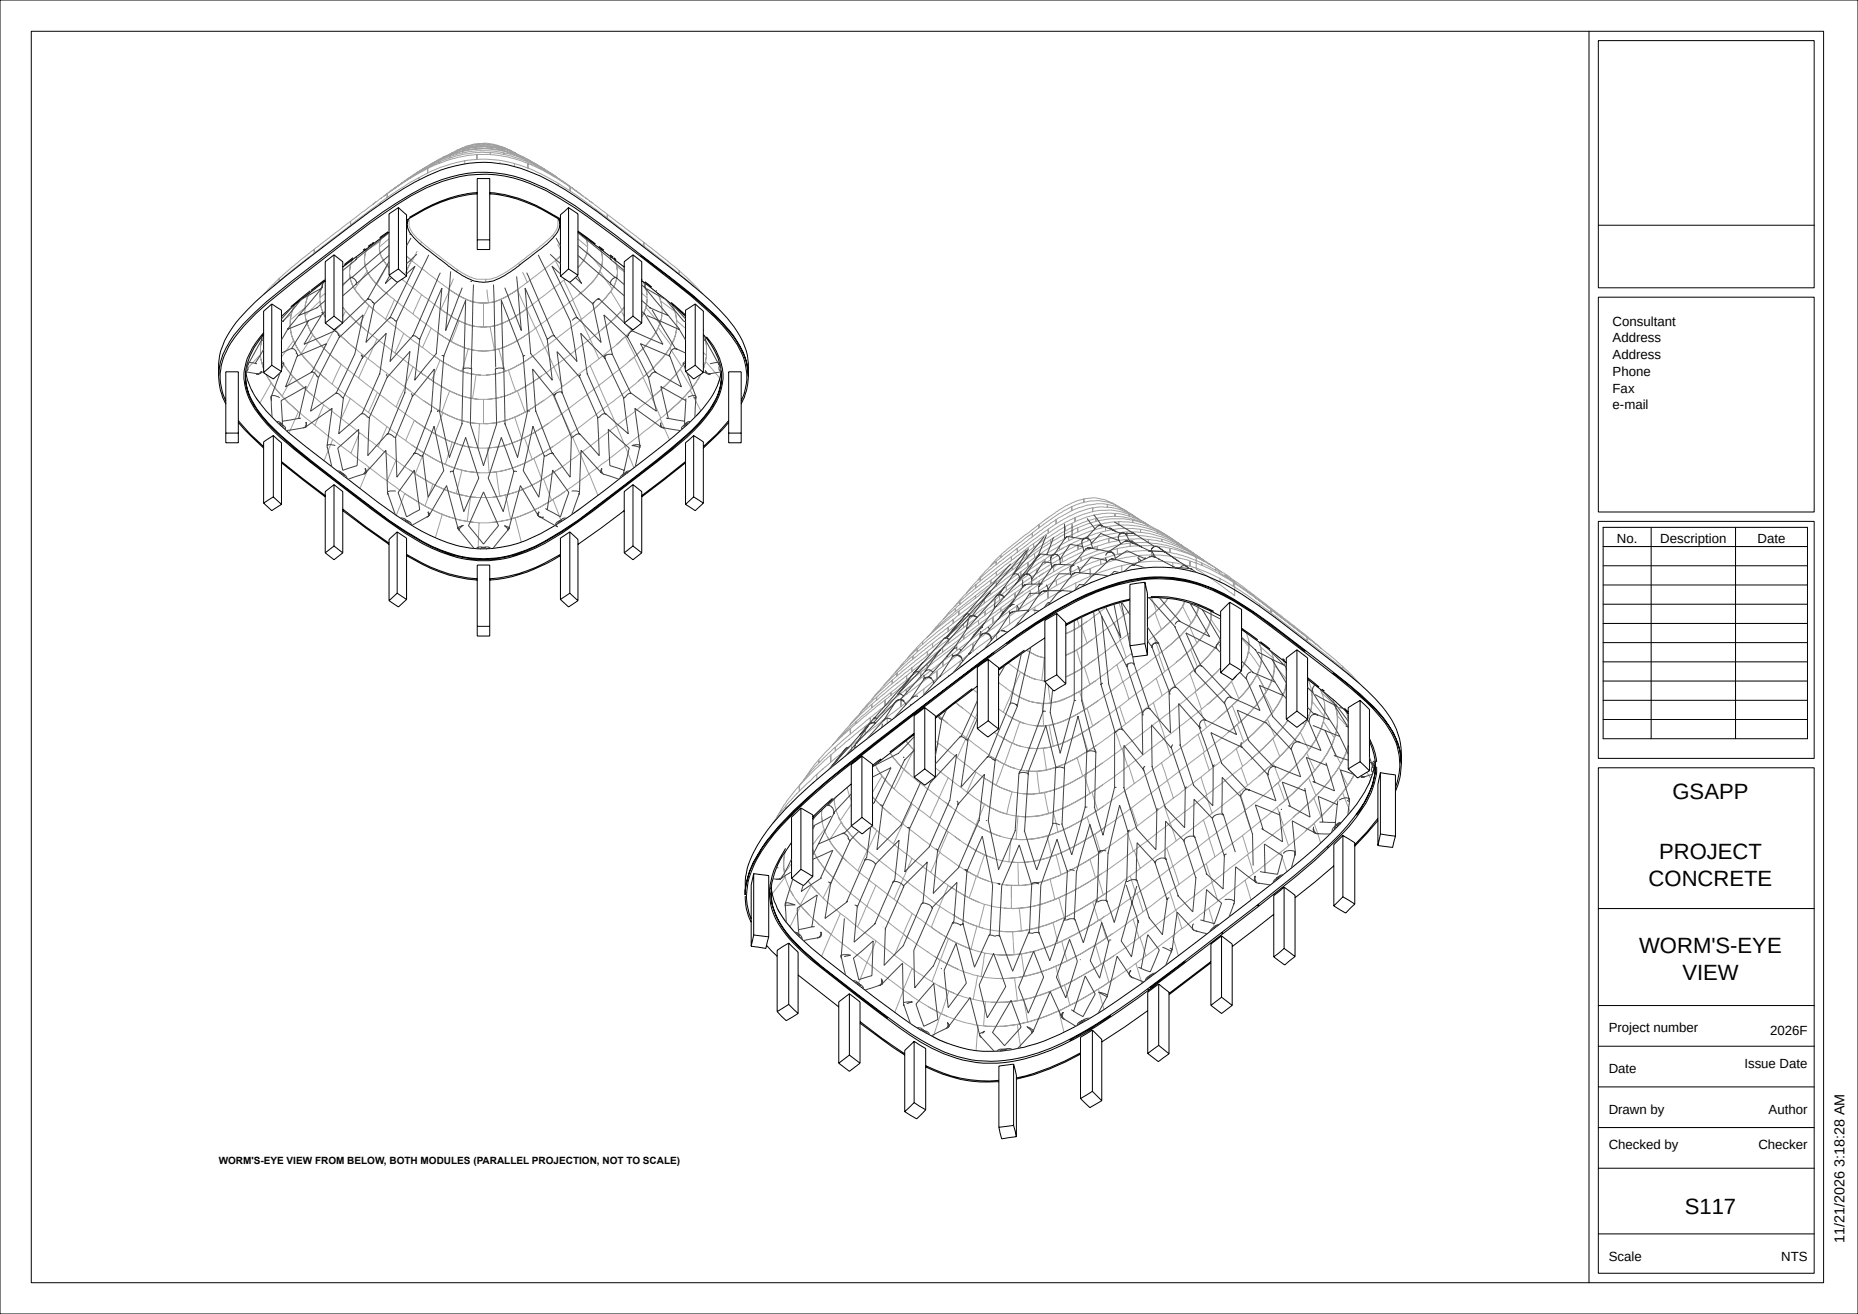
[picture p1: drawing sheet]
<svg xmlns="http://www.w3.org/2000/svg" width="594mm" height="420mm" viewBox="0 0 594 420" stroke-linecap="round" stroke-linejoin="round" font-family="sans-serif">
<defs><g id="words">
<g font-size="7.1">
<text x="534.7" y="255.4">GSAPP</text>
<text x="530.4" y="274.4">PROJECT</text>
<text x="527.1" y="283.3">CONCRETE</text>
<text x="524" y="304.8">WORM'S-EYE</text>
<text x="537.8" y="313.2">VIEW</text>
<text x="538.6" y="388">S117</text>
</g>
<text font-size="4.6" x="589.7" y="397.3" transform="rotate(-90 589.7 397.3)">11/21/2026 3:18:28 AM</text>
<g font-size="4.2">
<text x="515.5" y="104.1">Consultant</text>
<text x="515.5" y="109.5">Address</text>
<text x="515.5" y="114.8">Address</text>
<text x="515.5" y="120.2">Phone</text>
<text x="515.5" y="125.5">Fax</text>
<text x="515.5" y="130.9">e-mail</text>
<text x="516.9" y="173.4">No.</text>
<text x="530.8" y="173.4">Description</text>
<text x="561.9" y="173.4">Date</text>
<text x="514.3" y="329.9">Project number</text>
<text x="565.9" y="330.9">2026F</text>
<text x="557.7" y="341.4">Issue Date</text>
<text x="514.3" y="342.9">Date</text>
<text x="514.3" y="355.9">Drawn by</text>
<text x="565.4" y="355.9">Author</text>
<text x="514.3" y="367.4">Checked by</text>
<text x="562.1" y="367.4">Checker</text>
<text x="514.3" y="402.9">Scale</text>
<text x="569.4" y="402.9">NTS</text>
</g>
<text font-size="3.2" x="69.9" y="372">WORM'S-EYE VIEW FROM BELOW, BOTH MODULES (PARALLEL PROJECTION, NOT TO SCALE)</text>
</g></defs>
<g fill="none" stroke="#000" stroke-width=".32">
<path d="M0 0h594v420h-594zM10 10h573v400h-573zM508 10v400M511 13h69v79h-69zM116.8 79.5l-.7 .5M118.8 78l-1.1 .8M119.5 77.5l-.6 .4M124.1 74.1l-2.7 1.9M124.4 74.3l-14.8 11.1M127.4 66.4l-3 2v19.6M127.4 66.4l2.6 2.3v19.6M127.4 66.4v19.6"/>
<path d="M130.6 70.1a5.2 5.2 0 0 0 1.7 5.9l2.9 2.7a128.6 128.6 0 0 0 14.1 10.2 11.8 11.8 0 0 0 12.8-1.3l3.7-2.5 6.5-5.1a15.1 15.1 0 0 0 6.6-7.4l.1-1-.4-1.5M152.6 76.7v3.1h4v-3.1M152.6 76.7h4M152.6 62v-4.9h4v4.9M152.6 62v14.7M152.6 62a47.8 47.8 0 0 0-22.6 8.4M152.6 61.6a45.4 45.4 0 0 0-21.7 7.9M156.6 62v14.7M156.6 62a47.3 47.3 0 0 1 22 8.1M156.6 61.6a42.2 42.2 0 0 1 17.5 5.5l5.1 2.9M178.6 70.1l.6 .3M181.8 66.4l3 2v19.6"/>
<path d="M181.8 66.4l-2.6 2.3v19.6M181.8 66.4v19.6M184.8 74.3l14.8 11.1M184.8 73.9l5.6 4.1M191.5 78.8l1.6 1.2M511 72h69M86.9 97.2l-2.6 2.3v19.5M86.9 97.2l3.1 2v19.5M86.9 97.2v19.5M99.2 93l-6.2 5.1M103.8 89.5l-4.4 3.4M104 89.8l-10.7 8.4-3.3 3"/>
<path d="M106.8 81.5l-2.8 2.2v19.5M106.8 81.5l2.8 2.2v19.5M106.8 81.5v19.6M112.9 82.4l-2.8 2.2M124.4 88l2.6 2.3 3-2M127.4 86l-3 2M127.4 86l2.6 2.3M181.8 86l-2.6 2.3M181.8 86l3 2M184.8 88l-2.6 2.3-3-2M195.1 81.5l1 .8M196.3 82.4l.7 .6"/>
<path d="M202.4 81.5l2.8 2.2v19.5M202.4 81.5l-2.8 2.2v19.5M202.4 81.5v19.6M204.9 81.7l9 6.9a111.1 111.1 0 0 1 20.4 18.6 22.1 22.1 0 0 1 5 13.1M205.2 89.8l7.4 5.7 6.6 5.7M205.2 89.3l.1 .1M206.2 90.1l2.2 1.7M209.8 92.9l.2 .1M214.6 96.7l4.6 4M222.3 97.2l-3.1 2v19.5M222.3 97.2l2.6 2.3v19.5M222.3 97.2v19.5"/>
<path d="M511 95h69v68.7h-69zM78.6 118.6l-.1 1.7M78.6 118.6a22.8 22.8 0 0 0 6.5 12.7l3.9 4a131.6 131.6 0 0 0 14.7 12l11.4 8.8a108.4 108.4 0 0 0 25.1 16.2 36 36 0 0 0 32.6-1.7 150.1 150.1 0 0 0 25.3-17.6 222.4 222.4 0 0 0 22.9-18.5 28.9 28.9 0 0 0 9.3-14l.3-1.9M84.3 106.9a21.8 21.8 0 0 0-5.7 11.7M84.3 106.3a22.2 22.2 0 0 0-6.3 13.1 20 20 0 0 0 5.3 13.7 63.4 63.4 0 0 0 10.9 10.6l4.9 3.9a503.3 503.3 0 0 0 30.4 22.8 47.2 47.2 0 0 0 23.3 8.8 39.3 39.3 0 0 0 21.4-5.5 222 222 0 0 0 25.9-18.4 186.5 186.5 0 0 0 23.9-19.9 26.2 26.2 0 0 0 6.9-12.4 15.8 15.8 0 0 0-1.9-10.9l-.9-1.6-2.2-2.9M86.9 116.7l3.1 2M86.9 116.7l-2.6 2.3M90 118.7l-2.6 2.4-3.1-2.1M104 103.2l2.8 2.2 2.8-2.2M106.8 101.1l2.8 2.1M106.8 101.1l-2.8 2.1M199.6 103.2l2.8 2.2 2.8-2.2"/>
<path d="M202.4 101.1l2.8 2.1M202.4 101.1l-2.8 2.1M219.2 118.7l2.6 2.4 3.1-2.1M222.3 116.7l2.6 2.3M222.3 116.7l-3.1 2M224.9 106.9a21.3 21.3 0 0 1 5.7 11.7M230.6 118.6l.1 1.7M69.9 120.1a23 23 0 0 1 4.8-12.9 70.8 70.8 0 0 1 10.5-10.7 966.9 966.9 0 0 1 37.2-28.7 86.7 86.7 0 0 1 19-10.4 39.1 39.1 0 0 1 30.7 1.8 85.1 85.1 0 0 1 16.1 9.7l8.5 6.2 8.2 6.4a221.6 221.6 0 0 1 24.1 19.6 31.1 31.1 0 0 1 10 16l.3 3M72.2 138.4h4M72.2 138.4v3.1h4v-3.1M72.2 129.1v9.3M72.2 128.1a18 18 0 0 1 1-17.5l.6-1a59.8 59.8 0 0 1 11.8-12.7 644.7 644.7 0 0 1 41.4-31.5 49.5 49.5 0 0 1 28.6-9.7 47.1 47.1 0 0 1 23.6 7.9 262.5 262.5 0 0 1 25.5 18.3 240.8 240.8 0 0 1 23.9 19.6 34 34 0 0 1 9.6 14.4 17 17 0 0 1-1.2 12.2"/>
<path d="M72.2 129.1v-10.3h4v16.2M72.2 129v.1M76.2 135v3.4M76.2 135l1.9 2.2 6.2 6M76.2 134.4l3.8 4.3 4.3 4M78.5 120.3a20.1 20.1 0 0 0 5.4 12.7 93.1 93.1 0 0 0 15.7 14.3l19.8 15.2a99.5 99.5 0 0 0 21.8 13.4 35.4 35.4 0 0 0 29.9-1.3 114.5 114.5 0 0 0 18.7-12.1 423.7 423.7 0 0 0 31.5-25.1 29.1 29.1 0 0 0 9.1-14.4l.3-2.7M78.5 120.3a19.1 19.1 0 0 0 5.2 12.7 88.6 88.6 0 0 0 15.7 14.5 527.2 527.2 0 0 0 30.2 22.5 49.9 49.9 0 0 0 19.8 8.4 37.2 37.2 0 0 0 24.6-5.1l5.6-3.3a568 568 0 0 0 39.7-30.5 35.1 35.1 0 0 0 10.5-13.8l.7-2.7 .2-2.7M87.4 139.2l2.6 2.3v6.4M87.4 139.2l-3.1 2v2M87.4 139.2v19.6M221.8 139.2l-2.6 2.3v6.4M221.8 139.2l3.1 2v2"/>
<path d="M221.8 139.2v19.6M233 138.4h4M233 138.4v3.1h4v-3.1M233 135v3.4M233 134.4l-3.8 4.3-4.3 4M233 135l-1.9 2.2-6.2 6M237 129.1v9.3M237 129.1v-10.3h-4v16.2M239.3 120.3a22.3 22.3 0 0 0-5.7-17.2 78.6 78.6 0 0 0-13.8-13.2l-14.9-11.6a194.4 194.4 0 0 0-28.1-19.9 44.1 44.1 0 0 0-24.4-6.4 48.5 48.5 0 0 0-23.5 8.4 535.2 535.2 0 0 0-47.2 36.1 37.4 37.4 0 0 0-11.1 15.5 29.3 29.3 0 0 0 .6 15l1 2.1M239.3 120.3a18.8 18.8 0 0 1-2.3 8.8M84.3 143.2v17.6M87.4 158.8l2.6 2.4"/>
<path d="M87.4 158.8l-3.1 2M90 147.9l14 10.9M90 147.5l14 10.9M90 147.9v13.3M104 158.8v17.9M106.8 154.9l2.8 2.2v6.1M106.8 154.9l-2.8 2.2v1.7M106.8 154.9v19.6M202.4 154.9l-2.8 2.2v6.1M202.4 154.9l2.8 2.2v1.7M202.4 154.9v19.6M205.2 158.8v17.9"/>
<path d="M219.2 147.9v13.3M219.2 147.5l-14 10.9M219.2 147.9l-14 10.9M221.8 158.8l-2.6 2.4M221.8 158.8l3.1 2M224.9 143.2v17.6M84.3 160.8l2.6 2.4 3.1-2M104 176.7l2.8 2.2 2.8-2.2M106.8 174.5l-2.8 2.2M106.8 174.5l2.8 2.2M109.6 163.2v13.5M109.6 162.7l7.3 5.6 7.5 5.3"/>
<path d="M109.6 163.2l14.8 10.8M124.4 174v18M127 170l3 2v5.6M127 170l-2.6 2.4v1.6M127 170v19.6M130 177.6v14M130 177.6a49.7 49.7 0 0 0 22.6 7.8M130 177.2a49.7 49.7 0 0 0 22.6 7.8M179.2 177.6v14M179.2 177.6a48.8 48.8 0 0 1-22.6 7.8M179.2 177.2a49.7 49.7 0 0 1-22.6 7.8M182.2 170l-3 2v5.6"/>
<path d="M182.2 170l2.6 2.4v1.6M182.2 170v19.6M184.8 174v18M199.6 176.7l2.8 2.2 2.8-2.2M199.6 163.2v13.5M199.6 163.2l-14.8 10.8M202.4 174.5l2.8 2.2M202.4 174.5l-2.8 2.2M224.9 160.8l-2.6 2.4-3.1-2M511 166.7h69v75.7h-69zM512.5 168.6h65.4v67.5h-65.4zM512.5 174.7h65.4"/>
<path d="M527.9 168.6v67.5M554.9 168.6v67.5M127 189.6l-2.6 2.4M127 189.6l3 2M130 191.6l-2.6 2.4-3-2M152.6 185.4v-4.8h4v4.8M152.6 185.4v14.8M156.6 185.4v14.8M179.2 191.6l2.6 2.4 3-2M182.2 189.6l2.6 2.4M182.2 189.6l-3 2M337.8 196.1l-3.8 2.2v19.6"/>
<path d="M337.8 196.1l2.9 2.9v19.6M337.8 196.1v19.6M361.2 191.5a71.6 71.6 0 0 0-20.5 8M361.2 191.8a72.2 72.2 0 0 0-20.5 8.1M366 186.1l-4.8 .7v19.6M366 186.1l.8 3.6v19.7M366 186.1v19.6M366.8 191.1a41.2 41.2 0 0 1 23.4 5.8M367.9 190.7a38.3 38.3 0 0 1 20.1 4.7M393.1 192.5l3.8 2.3v19.6M393.1 192.5l-2.9 2.9v19.6M393.1 192.5v19.6"/>
<path d="M512.5 180.8h65.4M512.5 187h65.4M512.5 193.1h65.4M512.5 199.3h65.4M152.6 200.2v3.1h4v-3.1M152.6 200.2h4M312.4 219.3l-13.4 10.3M315.9 210.8l3.3 2.6v19.6M315.9 210.8l-3.5 2.5v19.6M315.9 210.8v19.6M317.8 208.5l-11.7 8.8a1017.2 1017.2 0 0 0-45.7 36 99.4 99.4 0 0 0-16.7 17.8 29 29 0 0 0-5.4 13.5v1.5M321.6 205.8a132.1 132.1 0 0 1 31.1-17.7 45.1 45.1 0 0 1 40.7 3.1l8.4 5.3 15.5 11.7"/>
<path d="M327.5 207.8l-8.3 6M334 217.9l2.9 3 3.8-2.3M334 203.9l-14.8 10.3M337.8 215.7l2.9 2.9M337.8 215.7l-3.8 2.2M361.2 206.4l.9 3.6 4.7-.6M366 205.7l.8 3.7M366 205.7l-4.8 .7M393.1 212.1l-2.9 2.9M393.1 212.1l3.8 2.3M396.9 214.4l-2.9 2.9-3.8-2.3M396.9 201.2l14.3 10.7"/>
<path d="M396.9 200.8l5.2 3.7M402.9 205.1l3.1 2.4M410 210.5l.7 .6M411.2 211.9v18M414.6 207.7l-3.4 2.6v1.6M414.6 207.7l3.4 2.6v19.6M414.6 207.7v19.6M418 217.1a97.9 97.9 0 0 1 13 11M418 216.6l3.7 3M426.1 215a93.1 93.1 0 0 1 16.9 15.7 23.7 23.7 0 0 1 5 13.5M512.5 205.4h65.4M512.5 211.6h65.4"/>
<path d="M512.5 217.7h65.4M292.2 234.8l-13.3 10.3M292.2 234.4l-7.8 6M295.6 226.2l-3.4 2.6v19.6M295.6 226.2l3.4 2.6v19.6M295.6 226.2v19.6M310.8 220.1l-11.8 9.1M312.4 232.9l3.4 2.7 3.4-2.6M315.9 230.4l3.3 2.6M315.9 230.4l-3.5 2.5M411.2 229.9l3.4 2.6 3.4-2.6M414.6 227.3l-3.4 2.6"/>
<path d="M414.6 227.3l3.4 2.6M422.6 220.3l.8 .6M429.8 226.4l1.2 1.2M434.8 223.9l-3.8 2.3v19.6M434.8 223.9l3 2.9v19.6M434.8 223.9v19.6M437.8 237a19.5 19.5 0 0 1 1.9 8.1M437.8 236.1a22.2 22.2 0 0 1 2.3 7.5M512.5 223.8h65.4M512.5 230h65.4M256.1 258.3l-3 2.9v19.6M256.1 258.3l3.8 2.2v19.7"/>
<path d="M256.1 258.3v19.6M266.2 255.2l-6.3 5.9M272.2 250.6l-7 6-5.3 5.1M275.5 241.7l-3.3 2.7v19.6M275.5 241.7l3.4 2.6v19.6M275.5 241.7v19.6M281.6 242.6l-2.7 2.1M292.2 248.4l3.4 2.6 3.4-2.6M295.6 245.8l3.4 2.6M295.6 245.8l-3.4 2.6M431 245.8l3 2.9 3.8-2.3M434.8 243.5l-3.8 2.3"/>
<path d="M434.8 243.5l3 2.9M439.6 243.4a28.8 28.8 0 0 1-5.9 13.7 101.6 101.6 0 0 1-17.1 17.3 1496.3 1496.3 0 0 1-51.6 39.9 158.4 158.4 0 0 1-26.3 16.3 47.7 47.7 0 0 1-29.2 4.8 58.6 58.6 0 0 1-21.5-10.4l-8.4-6.2a270.8 270.8 0 0 1-24-19.3 29.2 29.2 0 0 1-8.3-12.3l-.7-3.4M439.7 245.1a24.5 24.5 0 0 1-4.6 13 76.1 76.1 0 0 1-15.3 16.7 1045.3 1045.3 0 0 1-62.6 48.1 107 107 0 0 1-25.3 13.6 41.6 41.6 0 0 1-37.3-4 373 373 0 0 1-37.7-28.6 31.4 31.4 0 0 1-9.5-13.3l-.5-1.7-.3-3.4M439.7 245.1a24.4 24.4 0 0 1-4.8 13.7l-1.3 1.8M440.1 245.1a23.6 23.6 0 0 1-4.4 13.1 56.2 56.2 0 0 1-9.7 11.5l-5.6 5.3a1011.4 1011.4 0 0 1-63.1 48.5 95.6 95.6 0 0 1-29.7 14.9 39.7 39.7 0 0 1-29.8-3.4 117.1 117.1 0 0 1-16.8-11.3 358.4 358.4 0 0 1-24.7-19.6 31.8 31.8 0 0 1-9.5-13.5 21.1 21.1 0 0 1 3.4-17.7l1-1.7M441.3 247l4.8 .7v5.3M441.3 247l-.8 3.7v11.6M441.3 247v19.6M446.1 251.8a20.9 20.9 0 0 0-3.3-20.7 60.3 60.3 0 0 0-10.8-10.9l-4.9-4-21.2-16.2a71.1 71.1 0 0 0-25.4-13.8 45.3 45.3 0 0 0-26.6 1.8 117.1 117.1 0 0 0-28.6 15.6l-11.4 8.2a1232.5 1232.5 0 0 0-54.6 43 74.1 74.1 0 0 0-17.3 19.9 21.9 21.9 0 0 0-2.2 18.1l.4 .9M446.1 253v14.3M448 244.2l-.5 4.5-1.4 4.3M448 244.2a24.4 24.4 0 0 0-6-18.2 90.9 90.9 0 0 0-15.9-14.4 391.9 391.9 0 0 0-29-21.6 47.5 47.5 0 0 0-28.5-8.7 58.9 58.9 0 0 0-22.9 6.3 184.2 184.2 0 0 0-32.1 20.6l-29.7 22.8a289.8 289.8 0 0 0-32.9 27.8 46.6 46.6 0 0 0-12.1 18.9l-.5 2.6-.1 5.8"/>
<path d="M448 243.9a22.1 22.1 0 0 0-5.4-14 67.9 67.9 0 0 0-11.9-11.5l-11.2-8.8a215.8 215.8 0 0 0-28.3-19.9 45.8 45.8 0 0 0-40.8-1 114.1 114.1 0 0 0-25.2 14.3 1765.5 1765.5 0 0 0-61.1 46.9 117.6 117.6 0 0 0-19.1 19.1 30.9 30.9 0 0 0-6.7 15.6v1.5M511 245.4h69v161.6h-69zM241 279.3l-.8 3.6v10.8M241 279.3l4.8 .6v19.6M241 279.3v19.6M253.1 269.3a31.2 31.2 0 0 0-6.3 13l-.2 1.5M256.1 277.9l3.8 2.3M256.1 277.9l-3 2.9M275.5 261.3l3.4 2.6M275.5 261.3l-3.3 2.7M278.9 263.9l-3.3 2.7-3.4-2.6M424.6 270.6l-.2 .3"/>
<path d="M426.4 276.8v12.8M426.4 276.8l-12.4 10.2M429.3 267.1l-2.9 2.9v6.8M429.3 267.1l3.8 2.3v1.1M429.3 267.1v19.6M433.1 270.5v18.5M440.5 262.3v8M440.5 261.6l-3.5 4.3-3.9 4.1M440.5 262.3l-7.4 8.2M441.3 266.6l-.8 3.7M441.3 266.6l4.8 .7M446.1 267.3l-.9 3.6-4.7-.6"/>
<path d="M238.3 286.4a16.9 16.9 0 0 0 1.9 8.4M240.2 294.8v7.7M240.2 293.7v1.1M241 298.9l-.8 3.6M241 298.9l4.8 .6M245.8 299.5l-.7 2.7M246.6 283.8a20.3 20.3 0 0 0 5.3 15.1 79.8 79.8 0 0 0 14.6 13.1l17.3 13.4M259.9 280.2l-3 2.9-3.8-2.3M390.5 299.2l3.4 2.6v.8M390.5 299.2l-3.4 2.6v6M390.5 299.2v19.5M390.8 298.1l-.3 .3"/>
<path d="M402.5 289.2l-.6 .4M407.2 292.3v13.6M407.2 292.3l-13.3 10.3M410.5 283.6l3.5 2.6v.8M410.5 283.6l-3.3 2.7v6M410.5 283.6v19.6M414 287v18.8M429.3 286.7l-2.9 2.9M429.3 286.7l3.8 2.3M433.1 289l-2.9 2.9-3.8-2.3M511 290.4h69M245.1 302.2l3.4 3.5"/>
<path d="M245.1 302.2l-.2 1-4.7-.7M248.5 305.7v17.6M252.2 301.5l3 2.9v7.2M252.2 301.5l-3.7 2.3v1.9M252.2 301.5v19.5M255.2 311.6v12.3M255.2 311.6l13 10.2M271.6 317.6l-3.4 2.6v1.6M271.6 317.6l3.4 2.6v6.8M271.6 317.6v19.6M367.2 316.1l-.3 .2M370.4 314.5l-3.5 2.6v5.9"/>
<path d="M370.4 314.5l3.3 2.6v.8M370.4 314.5v19.6M373.7 317.9v18.9M378.9 307.3l-11.4 8.5M387.1 307.8v13.5M387.1 307.4l-13.4 10.1M387.1 307.8l-13.4 10.1M390.5 318.7l3.4 2.6M390.5 318.7l-3.4 2.6M393.9 302.6v18.7M410.5 303.2l-3.3 2.7M410.5 303.2l3.5 2.6"/>
<path d="M414 305.8l-3.3 2.7-3.5-2.6M248.5 323.3l2.9 2.9 3.8-2.3M252.2 321l3 2.9M252.2 321l-3.7 2.3M268.2 339.8l3.4 2.6 3.4-2.6M268.2 321.8v18M271.6 337.2l-3.4 2.6M271.6 337.2l3.4 2.6M275 327l10.5 7.8 3.7 2.4M275 327v12.8M275 326.5l6.9 5.3 7.3 5M289.2 337.2v18.1"/>
<path d="M292.2 332.8l3.7 2.3v5.9M292.2 332.8l-3 2.9v1.5M292.2 332.8v19.6M345.4 336.5a74.6 74.6 0 0 1-20.5 8M345.4 336.9a74.6 74.6 0 0 1-20.5 8M345.4 336.9v14.2M349.2 329.2l-3.8 2.3v5.4M349.2 329.2l3 3v.8M349.2 329.2v19.6M352.2 333v18.8M355.1 324.6l-6.4 4.1-6.8 3.8M366.9 336.7l3.4 2.6 3.4-2.5"/>
<path d="M366.9 323v13.7M366.9 323l-7.2 5.1-7.5 4.9M370.4 334.1l3.3 2.7M370.4 334.1l-3.5 2.6M387.1 321.3l3.4 2.6 3.4-2.6M511 321.4h69M511 334.4h69M292.2 352.4l-3 2.9M292.2 352.4l3.7 2.3M295.9 354.7l-2.9 2.9-3.8-2.3M295.9 340.6a42.3 42.3 0 0 0 23.4 4.7M295.9 341a42.3 42.3 0 0 0 23.4 4.7"/>
<path d="M295.9 341v13.7M319.3 345.7v14.6M324 359.7l.9 3.6M324 340.1a10.1 10.1 0 0 1 .9 4.8M324 340.1l-4.7 .6v5M324 359.7l-4.7 .6M324 340.1v19.6M324.9 344.9v18.4M345.4 351.1l3 2.9 3.8-2.2M349.2 348.8l3 3M349.2 348.8l-3.8 2.3M511 347.4h69"/>
<path d="M319.3 360.3l.9 3.7 4.7-.7M511 360.4h69M511 373.4h69M511 394.4h69"/>
</g>
<g fill="none" stroke="#a0a0a0" stroke-width=".32">
<path d="M126.6 59.9l-1 .8M126.9 59.7l-2.4 1.7M126.9 59.8l-1.3 .9M126.9 59.7v.1M128.6 58.4l-1.7 1.3M129.8 57.6l-4.6 3.3M129.8 57.6v.1M131.4 56.9l-.3 .2M132.9 55.5l-3.1 2.1M132.9 55.4l-3.9 2.8M132.9 55.4v.1M133.3 55.5l-6.4 4.2"/>
<path d="M133.4 55.4l-.1 .1M134 56.8l-3.3 1.8-9.1 6.2M134 56.8v.7M135.3 54.1l-.4 .2M136.7 55.4v-1.5l-5.6 3.1-4.2 2.8M136.7 55.4l-2.7 1.4M136.8 55.3l-.1 .1M137.6 52.6l-4.7 2.8M139.7 51.7l-.3 .2M140.3 51.9l-2.7 1.2-4.3 2.4M140.3 51.9v.4M141.5 50.6h.1"/>
<path d="M141.9 50.1l-4.3 2.5M141.9 50.1v.3M141.9 50.4l-.1 .1M141.9 50.3v.1M144.3 49.1l-2.4 1M144.3 49.1l-.3 .1M144.4 49l-.1 .1M145.9 48.2l-2.6 1.4M147.7 47.9a21.9 21.9 0 0 1 13.8 0M147.9 48.4a28.6 28.6 0 0 1 17.3 1.2l.3 .1M147.9 48.4v.5M147.9 48.4a40.1 40.1 0 0 0-10.3 4.2"/>
<path d="M148.6 51.4a37.7 37.7 0 0 1 15.9 .9M148.6 51.4a49 49 0 0 0-11.8 3.9M148.6 51.4v1M149.9 47v.3M149.9 47l-2.7 .8-2.8 1.2M152.5 49.4h-.4a41.4 41.4 0 0 0-15.3 4.5v1.4M152.5 49.4v.3M152.5 49.4h2.8a34.2 34.2 0 0 1 13.5 2.9M152.5 49.4v1.6M154.6 46.1a21.4 21.4 0 0 0-8.7 2.1M154.6 46.1v.3M154.6 47.4a33.5 33.5 0 0 1 11.4 2.4l1.7 .8"/>
<path d="M154.6 46.1a20.5 20.5 0 0 1 6.5 1.2l.3 .1M154.6 47.4v.2M154.6 47.4l-2.8 .1-3.1 .5-5 1.6-1.7 .8M154.6 46.4l-4.7 .6M154.6 46.4l5.2 .7 3 1 2.1 1M156.8 48.8h.2a40 40 0 0 1 13.3 3.7l2.2 1.1M156.8 48.8h-1.2a33.9 33.9 0 0 0-15.3 3.1M156.8 48.8v.6M159.1 47.8l-.2-.5a26.7 26.7 0 0 0-14.5 1.7M159.2 47.8v-.4h.3l5.3 1.6M161.2 48.9a30.7 30.7 0 0 0-17.3 1.1v.5v-.4a50.7 50.7 0 0 0-11 5.4M161.2 48.9a46.7 46.7 0 0 1 12.6 5.1"/>
<path d="M161.2 48.9v.5M161.4 47.3l-2.9-1a9 9 0 0 0-4.3-.4l-2.2 .1-2.9 .7-3.2 1.5M161.4 47.4l1.8 .7M161.4 47.3l1.8 .8M161.4 47.3v.1M161.4 47.3l-.1 .1M163.2 48.1l.2 .1M163.4 48.2l2 1.1M163.4 48.2l.5 .3M164.5 52.3l4.3 1.5M164.5 52.3v1M164.6 48.9l.2 .1"/>
<path d="M164.8 49l.6 .3M165.4 49.3l2.1 .9 4.5 2.6M165.4 49.3l.2 .1M165.5 49.7l2.2 .9M165.5 49.7v.4M166.3 50l.4 .2M167.7 50.6l.7 .4M168.4 51l1 .5M168.4 51l2.8 1.3 5.3 3.3M168.8 52.3l3.7 1.7M168.8 52.3v1.5M168.8 53.8l4.2 1.8 5.5 3"/>
<path d="M172.5 53.6v.4M172.5 53.6h.1M172.5 54h.1M172.6 53.6l8.4 5.1M172.6 54l5 2.7 4.7 3.1M172.6 53.6v.4M173.8 54l2.4 1.4M173.8 54l.2 .1M176.2 55.4v.2M176.2 55.4l.3 .2M176.2 55.4v.3M176.5 55.6l1.6 1.1"/>
<path d="M178.1 56.7l2.9 2M178.5 58.6l5.2 3.4 6.9 5M178.5 58.6v.7M181 58.7l3.7 2.7M182.3 59.8v1.3M182.3 59.8l3.1 2.1M100.5 79.7l-7.4 5.9-3.8 3.5M100.5 79.7v1.2M110 73.6v.3M110 73.6l-9.5 7.3M112.1 70.8l-11.6 8.9M112.1 70.8v1.2"/>
<path d="M112.1 72l-2.1 1.6M117.2 79.6a8.5 8.5 0 0 0 .2 7.2M117.3 79.5l-.3 .8M120.5 64.4l-1.5 1.1M121.3 79.5l.1 .6a9.7 9.7 0 0 0 3 5.4M121.3 79.5l.1 1.1a9.2 9.2 0 0 0 2.4 4.4M121.3 78.5v.5M121.3 79v.5M121.4 77.3l-.1 1.2M121.4 77.3l-4.4 3M121.6 64.8v.5M121.6 64.8l-9.5 7.2"/>
<path d="M121.8 76.2l-.4 1.1M121.9 76.1l-.6 2.4M122 63.3l-.4 .3M123.8 61.9l-11.7 8.9M123.8 61.9v1.3M124.4 76.4l-3.1 2.6M124.5 61.4l-2 1.5M125.2 60.9l-.7 .5M125.6 60.7l-1.8 1.2M125.6 60.7l-.4 .2M130.8 70.5a4.9 4.9 0 0 0 1.7 4.7l2.3 2.2M130.8 70.5l-.4 .3"/>
<path d="M130.8 69.9v.6M134.8 77.4l2.7 2.3 8.8 6.6M134.8 77.4l-.3 .7M176.7 75.2l-5 4.5-5.9 4.5M176.7 75.2l.3 .6M178.3 78.1l.9 1.6M178.4 69.9v.3a5.8 5.8 0 0 1-1.7 5M184.7 61.4l.7 .5M184.8 76.4l3.1 2.6M185.4 61.9l.9 .7M186.3 62.6l.4 .3M186.7 62.9l1.7 1.3"/>
<path d="M187.2 63.3l.7 .5M187.3 76.1l.6 2.4M187.4 76.2l.5 2.3M187.9 79.5l-.1 1.1M187.9 79.5l-.1 .6a9.7 9.7 0 0 1-3 5.4M187.9 78.5v1M188.4 64.2l1 .7M188.4 64.2l5.8 4.4M190.6 67l3.6 2.7M190.6 67v.4M191.9 79.5l.5 1.7a8.7 8.7 0 0 1-.2 4.5M192 79.6a8.5 8.5 0 0 1-.2 7.2"/>
<path d="M194.2 68.6l11.6 8.9M194.2 68.6v1.1M194.2 68.6v1.2M194.2 69.8l7.9 6M194.2 69.7v.1M202.1 75.8l3.7 2.9M202.1 75.8v.3M205.8 77.5v1.2M205.8 77.5h.1M205.8 78.7h.1M205.9 77.5l11.3 9.1M205.9 77.5v1.2"/>
<path d="M205.9 78.7l7.7 6M89.3 89.1v.8M89.3 89.1l-5 5.1M89.3 89.9l-1.9 1.7M90 99.9v.1M94.2 97.5l-1.1 3M94.3 97.4l-.9 2.2-.6 2.7M97.5 99.8l.1 1M97.6 98.4l-4.8 3.9M97.6 98.4l-.1 1.4M98.5 82.4l-9.2 7.5M98.5 82.4v.4"/>
<path d="M98.8 93.8l-1.1 3.2-.1 1.4M99 93.7l-.8 1.6-.6 3.1M100.5 80.9l-2 1.5M102.3 96.3a12.8 12.8 0 0 0 1.7 5.1M102.3 94.9v.4M102.3 96.2a11.5 11.5 0 0 0 1.7 5.1M102.3 95.3v1M102.3 96.3l-4.7 4.5M103.4 90.2l-.9 2.7-.2 2M103.5 90.1l-.7 1.7-.5 3.1M104 89.1l-.1 .1M104 93.8l-1.7 1.5"/>
<path d="M109.6 98.2l2.1 2.5 3.3 3.1M109.6 98.4l.9 1.1M110.5 99.5l4.5 4.3M110.5 99.5l-.9 1.6M111.8 87.6a11.1 11.1 0 0 0 1.6 4.8M111.8 86.5v1.1M111.8 87.6l.1 1.3M111.9 88.9l.7 2.1 .8 1.4M111.9 88.9l-2.3 2.5M112.6 83.1l-.7 2.1-.1 1.3M112.7 83l-.9 3.5M113.4 92.4l2.3 3.1 2.3 2.2"/>
<path d="M113.4 92.4a36.4 36.4 0 0 0 6.3 6.8M116.9 80.3h.1M117 80.3a9.5 9.5 0 0 0 2.8 9.8l.7 .8M117.4 86.8l-4 5.6M117.4 86.8a23.3 23.3 0 0 0 6.8 7.5l1.9 1.6M118 97.7l-3 6.1M118 97.7l1.7 1.5M119.7 99.2l3.7 3M120.5 90.9l3.6 3.3M123.8 85l.6 .6M123.8 85l-3.3 5.9M126.1 95.9l-2.7 6.3"/>
<path d="M126.1 95.9l11.8 8.9M128.6 89.3l.1 .1M128.7 89.4l6.1 4.8M128.8 89.2l-.1 .2M131.6 83.2l-1.6-1.3 1.6 1.4M131.6 83.3l-2.2 4.5M131.6 83.3l.2 .2M131.6 83.3l-1.6 3.2M131.8 83.5l12 9.2M133.4 80.3l-1.6 3.2M134.8 94.2l6 4.6 6 3.8M134.8 94.2l-2.8 6.2"/>
<path d="M143.8 92.7a21.2 21.2 0 0 0 10.3 4.2l2.1-.1M143.8 92.7a20.2 20.2 0 0 0 8.8 4.1l2 .1M143.8 92.7l-2.8 6.2a24.3 24.3 0 0 0 12.4 5.5l1.2 .1M145 89.1l-1.5 3.4M146.3 86.3l-.3 .6M146.3 86.3a13.4 13.4 0 0 0 7.3 3h1.7M154.6 96.9v7.6M155.3 89.3l.1 .9M155.7 92.6l.5 4.2M156.2 96.8v.1M165.4 92.7l-.4 .2a21 21 0 0 1-8.8 3.9M165.4 92.7a20.2 20.2 0 0 1-8.8 4.1l-2 .1"/>
<path d="M165.4 92.7l2.8 6.2M165.8 84.2a21.9 21.9 0 0 1-9.6 5.1h-.9M165.8 84.2l.3 .6M167.1 87l1.5 3.3M168 99a23.6 23.6 0 0 1-12.2 5.4l-1.2 .1M168.4 98.8a27.1 27.1 0 0 1-11.7 5.6M168.4 98.8l2.8 6.1M168.6 90.3l-3.2 2.4M177.6 83.3l-9 7M177.6 83.2l1.6-1.3-1.6 1.4M177.6 83.3l1.6 3.2M180.3 89.6l2.9 6.1"/>
<path d="M180.3 89.6l-11.9 9.2M180.4 89.2l.1 .2M180.5 89.4h.1M180.6 89.4l-.3 .2M180.6 89.3l-.1 .1M180.7 89.3l-.1 .1M183.1 95.9l2.8 6.2M183.1 95.9l-11.8 8.9M187.8 80.6l-1.2 2.8-1.8 2.2M187.8 80.6l4.4 5.1M191.8 86.8l4 5.6M191.8 86.8a23.3 23.3 0 0 1-6.8 7.5l-1.9 1.6"/>
<path d="M192.2 85.7a20.3 20.3 0 0 1-7.1 8.5M192.2 85.7h.1M195.3 93.2l-.5 .7a56.6 56.6 0 0 1-9 8.3M195.3 93.2l3.6 5.9M195.8 92.4a31.2 31.2 0 0 1-6.1 6.6M196.5 83l.9 3.5M196.6 83.1l.7 2.1M197.3 85.2l.1 1.3M197.3 85.2l2.3 1.7M197.4 87.6a10.1 10.1 0 0 1-2.1 5.6M197.4 86.5v1.1M197.4 87.6a11.1 11.1 0 0 1-1.6 4.8"/>
<path d="M198.7 99.5l-2.1 2.3-7.9 6.5M198.7 99.5l.9 1.6M198.9 99.1l-3.8 4-2.7 2.2M198.9 99.1h.1M199.6 98.2l-.7 .9M199.6 98.4l-.9 1.1M205.2 93.8l1.7 1.5M205.7 90.1l.7 1.7 .5 2.5M205.8 90.2l.9 2.7 .2 1.4M206.5 98.3l-1.3 3.1M206.5 98.3l4.5 5.1M206.9 95.6l-.4 2.7"/>
<path d="M206.9 95.6a11 11 0 0 1-1.7 5.7M206.9 94.3v1.3M210.2 93.7l.7 1.6 .7 2.8M210.4 93.8l.9 2.5M211.3 96.3a13.6 13.6 0 0 1-.8 8.4M211.3 96.3l4.5 3.3M213.6 84.7l3.6 2.9M213.6 84.7v.3M214.9 97.4l.9 2.2M215 97.5l.8 2.1M215.8 99.6l.6 3M217.2 86.6v1"/>
<path d="M217.2 87.6l4.7 4M217.2 86.6l2.2 1.9 5.2 5.4M83.3 113.3l.5 2.9M83.3 113.3l-4.6 4.9M83.4 114.7l.4 1.5M83.8 116.2l.5 1.7M83.8 116.2l.5 1.6M84.1 107.1l-.1 .4a12.8 12.8 0 0 0-.7 5.8M84.2 107l-.8 3.5M84.3 115.7l-.5 .5M85 119.5l1.7 2.9M85.1 119.6l.1 .1a29.4 29.4 0 0 0 5 6.9"/>
<path d="M90 115.2l.6 1.2 3 3.9M90 115.1a39.6 39.6 0 0 0 7.9 9.5M92.8 102.3a15.2 15.2 0 0 0 3.5 10.7M93.1 100.5l-3.1 2.4M93.1 100.5a14.4 14.4 0 0 0 .7 8.4M93.8 108.9l2.4 4.1M93.8 108.9l-3.8 5.2M96.2 113l4.8 5.2M96.2 113h.1M96.3 113l3.7 4.2 4.5 4.1M97.6 100.8a18.8 18.8 0 0 0 6 10.5M97.6 100.8a12.8 12.8 0 0 0 2.4 6.2"/>
<path d="M100 107a46.2 46.2 0 0 0 9.1 9.4M100 107l-3.7 6M101 118.2l3.5 3.1M101 118.2l-3.1 6.4M103.6 111.3l5.5 5.1M107 105.2l.1 .2M107.1 105.4l4.7 4.5M107.4 104.9l-.3 .5M109.1 116.4l-2.8 6.4M109.1 116.4l5.6 4.4M111.8 109.9l-4.9-4.7-3.3 6.1M111.8 109.9l1.9 1.5"/>
<path d="M112.1 110.1l1.6 1.3M113.7 111.4l3.8 3.1M115 103.8l1.8 1.5M115 103.8l5.5 4.5M117.5 114.5l-2.8 6.3M117.5 114.5l12 9.2M120.5 108.3l-2.8 6.3M120.5 108.3l11.6 8.9M123.4 102.2l5.7 4.3M129.1 106.5l6 4.5M129.1 106.5l-2.8 6.3M132.1 117.2l4.5 3.3"/>
<path d="M132.1 117.2l-2.8 6.3M135.1 111l5.6 4.1M137.9 104.8l2.9 2.1a29.2 29.2 0 0 0 8.9 4.6M137.9 104.8l-2.8 6.2M139.1 113.9a38.2 38.2 0 0 0 8.6 4.7M140.1 106.4l4.2 2.7M140.7 115.1l4 2.3 2.9 1.3M140.7 115.1l-2.7 6.4M144.3 109.1a19.1 19.1 0 0 0 13.8 2.7M146.8 102.6l-2.5 6.5M146.8 102.6a15.9 15.9 0 0 0 9.9 1.8M147.6 118.7l2.9 .8 1.7 .2"/>
<path d="M147.7 118.6l2.3 .7 3.8 .5M147.7 118.6l-.1 .1M149.7 111.5l-2 7.1M149.7 111.5a17.5 17.5 0 0 0 9.8 0M152.2 119.7l-1.1 7.6M156.7 104.4l1.4 7.4M158.1 111.8v.1M159.5 111.5l2 7.1M161.5 118.6l.1 .1M161.5 118.6l-2.3 .7-3.8 .5M162.6 118.3a21.6 21.6 0 0 1-10.4 1.4M162.6 118.3l2.3 6.8"/>
<path d="M169.1 106.4a30.3 30.3 0 0 1-11 5.4M170.1 113.9a38.2 38.2 0 0 1-8.6 4.7M171.2 104.9l-2.8 2a29.2 29.2 0 0 1-8.9 4.6M171.3 104.8l2.8 6.2M171.3 104.8l-.1 .1M174.3 111l-5.8 4.1-5.9 3.2M174.3 111l2.8 6.2M177.1 117.2l-3.9 2.9M177.1 117.2l2.8 6.3M177.1 117.2v.1M185.8 102.2l2.9 6.1M185.8 102.2l-11.5 8.8"/>
<path d="M188.7 108.3l2.8 6.3M188.7 108.3l-11.6 8.9M188.7 116.8l2.8 6.3M188.7 116.8l-8.8 6.7M200 107.6l-3.5 3.1-7.8 6.1M200 107.6l3.1 6.2M201.8 104.9l.3 .5M202.1 105.4l-2.1 2.2M202.1 105.4l-5 4.7M202.2 105.2l-.1 .2M202.3 105.3l-.2 .1M202.8 114.1l-11.3 9"/>
<path d="M202.8 114.1l3 6.3M203.1 113.8l-1.8 1.6M203.1 113.8l-.3 .3M210.5 104.7a30.9 30.9 0 0 1-7.4 9.1M210.5 104.7l4.1 5.6M211 103.4a27 27 0 0 1-7.9 10.4M211.6 100.5l-.6 2.9M214.2 111.2a42.3 42.3 0 0 1-8.6 9.3M214.2 111.2l3.8 5.9M214.6 110.3a40.9 40.9 0 0 1-8.8 10.1M214.6 110.3l.1 .1M216.4 104.9l-.6 2.7-1.2 2.7"/>
<path d="M216.4 102.6a13.9 13.9 0 0 1-2.2 8.6M216.4 102.6l2.8 2.3M217.5 117.9l-3.3 3.9-5.6 5.1M217.5 117.9l3.6 6.2M218 117.1l-2 2.6a48 48 0 0 1-7.4 7.2M218 117.1v.1M219.2 115.1l-1.2 2M219.2 115.2l-1.7 2.7M224.1 119.6l-3 4.5M224.2 119.5l-1.7 2.9-1.8 2.3M224.9 112.6l1 1M224.9 105.4v.1"/>
<path d="M225 107l.9 4.2M225.1 107.1l.7 2.6 .1 1.5M225.6 115.5l4.6 5.4M225.6 115.5l-.7 2.4M225.8 114l-.9 3.8M225.9 113.6l-.3 1.9M225.9 111.2v2.4M230.5 119.1l-.3 1.8M80.5 124.7l.3 .6M86.7 122.4l3.5 4.2M86.7 122.4l-3.6 6.4-1.2-1.7M90.2 126.6l5.2 5"/>
<path d="M93.6 120.3l4.3 4.3M93.6 120.3l-3.4 6.3M95.4 131.6l11 8.8M95.4 131.6l-3 6.8M97.9 124.6l2 1.8M99.9 126.4l3.6 3M103.5 129.4l11.5 8.9M103.5 129.4l-2.8 6.5M104.5 121.3l1.8 1.5M106.3 122.8l5.7 4.5M112 127.3l-2.9 6.5M112 127.3l11.7 9"/>
<path d="M114.7 120.8l6 4.6M115 138.3l-2.8 6.5M115 138.3l11.6 8.8M120.7 125.4l-2.9 6.4M120.7 125.4l11.8 8.9M123.7 136.3l-2.8 6.5M123.7 136.3l6.8 5.1 5 3.3M129.5 123.7l-2.8 6.3M129.5 123.7l1.7 1.3M129.5 123.7l6 4.4M132.5 134.3l1.9 1.4a54.5 54.5 0 0 0 10.2 5.6M132.5 134.3l6.5 4.3"/>
<path d="M132.5 134.3l-2.8 6.5M135.5 128.1l5.8 3.6M136.6 120.5l1.4 1M138 121.5l1 .7a35.2 35.2 0 0 0 12.1 5.1M138 121.5l5.8 3.4M139 138.6a32.6 32.6 0 0 0 13.4 4.5M141.3 131.7a29.6 29.6 0 0 0 12 3.7M141.3 131.7l.3 .2M141.6 131.9a29 29 0 0 0 11.7 3.5M141.6 131.9l-2.6 6.7M143.8 124.9a24.5 24.5 0 0 0 9.2 2.7M143.8 124.9l-2.5 6.8"/>
<path d="M151.1 127.3l1.9 .3M151.1 127.3v.1M153 127.6h1.6M153.3 135.4l-.5 7.8M153.3 135.4h1.3M154.6 127.6v7.8M154.6 135.4h.4M164.6 133.3l2.3 7M164.6 133.3a25.6 25.6 0 0 1-9.6 2.1M164.9 125.1a25.1 25.1 0 0 1-9.1 2.5M164.9 125.1v.1M165.4 124.9a21.4 21.4 0 0 1-10.8 2.7"/>
<path d="M165.4 124.9l2.5 6.8M167.7 139.9a28.3 28.3 0 0 1-11.8 3.3M167.7 139.9l2.5 6.9M167.9 131.7a28.4 28.4 0 0 1-12.9 3.7M173.2 120.1l-3 2.1-5.3 2.9M173.2 120.1l-3.8 2.6-4 2.2M174 127.8l-6.1 3.9M175.5 135.2l-5.3 3.4-3.3 1.7M176.7 125.9a55.7 55.7 0 0 1-12.1 7.4M176.7 125.9l2.8 6.4M179.5 132.3l-5.7 4.1-6.1 3.5M179.7 132.2l-.2 .1"/>
<path d="M179.7 132.2l2.8 6.4M179.9 123.5l-3.2 2.4M182.5 138.6l-5.8 4.2M182.6 138.5l2.8 6.5M182.6 138.5l-.1 .1M191.5 123.2l2.8 6.3M191.5 123.2l-11.8 9M191.5 123.1v.1M194.3 129.6l2.8 6.4M194.3 129.6l-11.7 8.9M194.3 129.5v.1M197.1 136l2.8 6.6"/>
<path d="M197.1 136l-11.6 8.9M205.6 120.5l-3.6 3.1-7.7 5.9M205.6 120.5l3 6.4M205.8 120.4l-1.8 1.5M208.4 127.1l-11.3 8.9M208.4 127.1l2.9 6.5M208.6 126.9l-.2 .2M211.1 133.8l-11.2 8.8M211.1 133.8l3 6.8M211.3 133.6l-.2 .2M220.7 124.7l3.4 6.6-1.5 1.6M220.7 124.7l-3.6 3.9-5.8 5"/>
<path d="M221.1 124.1l-4.5 4.9-3.5 3.1M221.1 124.1h.1M230.2 120.9l-.6 1.8M106.4 140.4l-2.8 6.9M106.4 140.4l11.5 8.9M117.9 149.3l11.5 8.4M117.9 149.3l-2.8 6.8M126.6 147.1l6.2 4.3M126.6 147.1l-2.8 6.6M129.4 157.7l6.5 4M129.4 157.7l-2.7 7M130.8 150l2 1.4"/>
<path d="M131.7 142.2l5.2 3.4 5.5 2.8M132.8 151.4l2.1 1.3a45.2 45.2 0 0 0 11 5M132.8 151.4l5.6 3.3M135.5 144.7l4 2.4 2.8 1.3M135.5 144.7l-2.7 6.7M138.4 154.7l1 .5a35 35 0 0 0 11.1 3.6M138.4 154.7l-2.5 7M142.3 148.4l5.4 1.9M142.3 148.4h.1M142.4 148.4a33.4 33.4 0 0 0 10.9 2.7M144.6 141.3a21.9 21.9 0 0 0 7.8 1.8M144.6 141.3l-2.2 7.1"/>
<path d="M145.9 157.7l4.6 1.1M145.9 157.7v.1M147.7 150.3l-1.8 7.4M147.7 150.3l5.6 .8M150.5 158.8l1.8 .1M150.5 158.8l-1.1 7.8M152.4 143.1l.4 .1M152.8 143.2h3.1M155.9 143.2l.5 7.8M156.4 151l-3.1 .1M156.4 151h.4M158.7 150.8l1.1 7.8"/>
<path d="M158.7 150.8l-1.9 .2M159.8 158.6l-2.3 .3M161.6 158.2l1.7 7.7M161.6 158.2a31.4 31.4 0 0 1-11.1 .6M166.9 140.3a29.4 29.4 0 0 1-11 2.9M170.2 146.8a35.8 35.8 0 0 1-11.5 4M170.7 146.5l-1 .6a36.8 36.8 0 0 1-11 3.7M170.7 146.5l2.6 6.8M171.5 148.8h.1M173.3 153.3l-3.5 1.9a33.9 33.9 0 0 1-8.2 3M173.3 153.3a40.2 40.2 0 0 1-13.5 5.3M173.8 153l-.5 .3"/>
<path d="M173.8 153l2.6 6.9M175.3 152.1l-1.5 .9M175.3 152.1l-2 1.2M176.4 159.9l-2.1 1.2a44.5 44.5 0 0 1-11 4.8M176.7 142.8l-6.5 4M176.7 142.8l-6 3.7M176.8 159.6l-4.9 2.9-3.1 1.5-4.1 1.5M176.8 159.6l2.7 7.1M179.4 149.4l-4.1 2.7M180.5 157.2l-4.1 2.7M185.5 144.9l-4.8 3.6-5.4 3.6M185.5 144.9l2.8 6.6"/>
<path d="M188.4 151.4l-5.8 4.4-5.8 3.8M188.4 151.4l2.8 6.9M199.9 142.6l2.8 6.9M199.9 142.6l-11.5 8.8M135.9 161.7l5.5 2.7M135.9 161.7a39.3 39.3 0 0 0 13.5 4.9M141.4 164.4l5.1 1.7 2.9 .6M141.4 164.4l-2.2 7.5M149.4 166.7l2 .2M149.4 166.6l2 .3M149.4 166.6v.1M151.4 166.9l1.8 .2"/>
<path d="M153.2 167.1l-.3 8.3M156.9 167l-3.7 .1M163.3 165.9l-3.5 .8-2.9 .3M163.3 165.9l-6.4 1.1M164.7 165.5l-1.4 .4M164.7 165.5l2 7.8M185.4 162.6l-1.9 1.4M319.9 178.2l-1.4 1.1v1.1M319.9 177.4v.8M319.9 177.4l-1.9 1.8-1.5 1.9M323.3 177.9l-9.9 7.8M323.3 177.9v1.2"/>
<path d="M323.3 179.1l-4.8 3.7M325.2 175.2l-6.7 5.2M325.2 175.2v1.3M325.2 176.5l-1.9 1.4M325.2 175.2v1.2M325.2 176.4v.1M328.2 176.6v1.3M328.2 176.6l-9.7 7.4M328.2 176.6v1.2M328.6 179.7v1.4M328.6 179.7l-10.1 7.7M330 170.3l-10.1 7.9"/>
<path d="M330 170.3v1.2M330 171.5l-4.8 3.7M330.4 175l-2.2 1.6M330.4 173.7v1.3M330.4 173.7l-7.1 5.4M330.7 176.9l-7.1 5.2M330.7 176.9v1.3M330.7 178.2l-2.1 1.5M332.1 167.7l-7.9 6-4.3 3.7M332.1 167.7v1.1M332.1 168.8l-2.1 1.5M332.1 167.7v1"/>
<path d="M332.1 168.7v.1M335 169.4h.1M335.1 170.4l-4.7 3.3M335.1 169.4v1M335.1 169.1l-9.9 7.3M335.1 169.1v.3M335.1 169.1v1.3M335.8 172.5v.9M335.8 172.5l-12.2 8.8v.8M335.8 172.5v1M337.6 166.1l-7.6 5.4M337.6 166.1v1.3"/>
<path d="M338.7 174.4l-6.5 4.1-5.9 4.2M338.7 174.4v1.4M339.6 178.2v1M339.6 178.2l-4.9 2.9-7.9 5.3v1.4M339.6 178.2v1.4v-.4M339.6 179.1v.1M340 175.1l-.9 .5M340.5 168.3l-6.3 3.9-3.8 2.8M340.5 168.3v1.4M340.5 168.4h.1M340.5 168.3h.1M340.6 168.3v1.3"/>
<path d="M341.6 174.2l-.4 .2M341.6 172.8l-2.9 1.6M341.6 171.4l-4.9 2.8-6 4M341.6 172.4v.4M341.6 171.4v1M341.6 171.4v1.4M341.6 171.4v.1M341.6 172.3v.1M342.6 163.2l-5 2.9M342.6 161.9v1.3M342.6 161.9l-4.3 2.4-6.2 4.4M343.6 165.4l-4.6 2.4-3.9 2.6"/>
<path d="M343.6 165.4v1.4M343.6 166.7h.1M343.6 165.4l.1 .1M344.5 168.7l-5.4 2.7-8.4 5.5M344.5 168.7v1.4M344.5 168.7v1.3M344.6 174.2l-4.3 2.1-7.1 4.3-1.7 1.2v1.4M344.6 174.2v1.5M345.6 178.1v1.2M345.6 178.1l-6.9 3.5-6.5 4v1.2M346.1 173.5l-2 .9M346.4 160.6v-1.2l-2.8 .9-2.8 1.3-5.1 3.3-3.6 2.8"/>
<path d="M346.4 160.6l-3.8 1.3M346.5 160.5l1.8-.4 2.4-.1 3.1 .4 3.4 1.2 2.2 1.3M346.5 160.5v-1.1l1.1-.1a9.8 9.8 0 0 1 5.1 .3l2.9 1.1 1.2 .8M346.5 160.5l-.1 .1M347.8 172.8v-1.4l-7.4 3.4-5.3 3.2a1.62 1.62 0 0 0-1.1 2.2v-1.4h-.2l-12.1 8.7M347.9 172.8l-3.3 1.4M348.7 175.3l-.8 .3M348.7 175.3l-5.5 2.4-6.4 3.5v1.6v-1.5h-.2l-4.5 2.9M349.3 162.3a38.2 38.2 0 0 0-10.1 4.1l-4.1 2.7M349.3 162.3v1.2M349.4 175l-.7 .3M350.3 165.7v.9"/>
<path d="M350.3 165.7a50.4 50.4 0 0 0-14.5 6.8M350.3 174.7l-.9 .3M350.7 174.6l-1.3 .4M350.7 174.6v1.4M350.7 175.4h.1M350.7 174.6h.1M353.4 168.4v1.3M353.4 168.4a50.4 50.4 0 0 0-11.8 4.4M353.4 168.4a27.9 27.9 0 0 1 16.6 1.6M354 161.2l2.6 .6 2.8 1.2M354 162.1l-2-.1-2.7 .3M354 162.1l.9 .1a18.4 18.4 0 0 1 7.8 2.8"/>
<path d="M354 161.2v.9M354 161.2l-3.5-.2-2.8 .4-5.1 1.8M354.4 172.1l-5 1.5-3 1.2-6.8 3.4M354.4 172.1v.8M354.4 172.1l.1 .1M354.4 172.9v.6M354.4 173.5l-3.6 1v1.5M354.4 172.9h.1M354.4 173.5h.1M356.4 165v-.9h-.2a28.1 28.1 0 0 0-15.6 4.2M356.4 165l-3.4 .2-2.7 .5M356.4 165a21.1 21.1 0 0 1 7.6 1.6l3 1.3"/>
<path d="M356.5 164.1h.1a24.9 24.9 0 0 1 6.9 1.8l3.1 1.6M356.5 164.1l-.1 .2M356.5 164.1v.9M357.2 177.2v-1.8l-.7 .1a65.1 65.1 0 0 0-14.2 5.4M357.6 166.7h.3a28.3 28.3 0 0 1 13.5 3.6l2.2 1.3M357.6 166.7l-.4 .1a35.6 35.6 0 0 0-15.6 4.6M357.6 166.8v.5M357.6 166.7v1.2M358.4 176.9l-1.2 .3M359.4 163l3.3 2M359.4 162.9l1 .6M359.4 162.9v.1"/>
<path d="M359.9 163.6l.1 .1M360.2 171.2v-1.2l-2.6 .2-4.2 .8-5.5 1.8M360.2 171.2l-5.7 .9v1.4M360.2 171.2h.1M360.3 171.2a35.3 35.3 0 0 1 11.1 1.1M360.8 164.2l.3 .3M361 164.4l5.6 3M361 164.4v.6M361 164.4l-3.4-1a15.2 15.2 0 0 0-5.5-.3 26.6 26.6 0 0 0-8.4 2.3v1.4M361 164.4v.5M361 164.4v.1M361.3 174.6l-4.1 .7v1.9"/>
<path d="M361.3 174.6a38.9 38.9 0 0 1 12.7 .6M361.3 173.6l-4.1 .6-4.3 1.1-7.3 2.8M361.3 173.6a34.7 34.7 0 0 1 16.6 2.3M361.3 173.6v1M361.6 164.4l.2 .1M361.7 168.9h.1M361.9 168.9v.1M362.1 166.3l-2.9-.5a31 31 0 0 0-9 .9l-2.2 .6-3.5 1.4M362.1 166.3l2.5 .6 3 1.2M362.1 166.3v.8M362.1 165.2l.3 .3M362.7 165.1l.3 .1"/>
<path d="M362.7 165l.3 .2M363 165.2l1.5 1M363.2 165.4l.3 .2M364 179.8l-5.4 1M364 179.8a37.3 37.3 0 0 1 10.9 0M364 177.6v2.2M364 177.6l-6.1 1-6 1.8M364 177.6a38.2 38.2 0 0 1 16.4 1.7M364.6 169.2a31.4 31.4 0 0 0-16.7 2.2v1.4M364.6 170.1a36.8 36.8 0 0 1 10.4 3l1.1 .5 .1 .5M364.6 170.1l-4.3-.1v1.2M364.6 169.2a36.2 36.2 0 0 1 14.8 6.1l.2 .2"/>
<path d="M364.6 169.2v.9M364.6 169.2v.1M364.7 166.7l.2 .2M366.6 167.5l1 .6M366.6 167.5l.3 .1M367.1 172.4l4.3 .7M367.1 172.4v1.1M367.1 172.4l-4.8-.1a26.4 26.4 0 0 0-7.8 1.2M367.6 168.1l2.9 1.4 4.7 3.1M367.8 169.2h.1M368.2 176l5.8 .6M368.2 176a43.9 43.9 0 0 0-16.3 2.8v1.6"/>
<path d="M368.2 176v.7zM368.2 176v1.4M369.4 169.2l.2 .2M370 170l5.2 2.6M370 170v.5M371.4 172.3l4.8 1.8M371.4 172.3v.8M371.4 173.1a39.7 39.7 0 0 1 11 4.5M373.2 176.4l.1 .1M373.6 171.6l3.4 2.2M373.6 171.6v.1M374 176.6l1.7 .4a33.2 33.2 0 0 1 8.2 2.8l.3 .1v.8l.1-.7 4.3 2.2 8.7 5.8"/>
<path d="M374 175.2v1.4M374 175.2l2.8 .8a48.9 48.9 0 0 1 11.8 5.5M374.9 179.8a44 44 0 0 1 15.1 5.1M374.9 179.8v1.7M375.2 172.6l1.8 1.2M375.2 172.6l.3 .2M376.2 174.1h.1M376.3 174.1l4.9 2.6 3.8 2.5M376.3 174.1v-.4l3.3 1.9M377 173.8l1.3 .9M377 173.8l.2 .1M377 178.3v.1"/>
<path d="M377.4 174.1l.4 .2M377.9 175.9l2.9 1.2 4.5 2.5M377.9 175.9v.4M378.8 175l.4 .3M379.6 175.5l2.3 1.6M379.6 175.6l5.6 3.7M379.6 175.5v.1M380.4 179.3a58.3 58.3 0 0 1 13.9 6.9M380.4 179.3v1.7M382.4 177.6l2.6 1.6M382.4 177.6v4.3l5.4 3.4 6.9 5.1v-4.3l-3.3-2.4M382.4 177.6v.3"/>
<path d="M385 179.2l5.5 3.7M300.3 199.8v.4M300.3 199.8l-2.4 2.3M300.3 199.8v.5M301.5 197.9l-3.6 4.2M303.4 197.1v.1M304 199.8v.1M304.2 195.4l-.1 .1M304.7 199.2l-.1-1.2-11.4 9.4M304.7 199.2l-1.6 1.3M305.2 193.8l-3.7 4.1M305.4 194.4l-3.9 3.5"/>
<path d="M305.4 194.4v1.1M306.5 195.3l-6.2 4.9M306.5 195.3v1.3zM308 199.3l-9.9 7.6M308 199.3v1.4M308 199.3v1.3M309.8 197.9l-1.8 1.4M309.8 197.9v-1.4l-6.7 5.3M309.8 196.8h.1M309.9 196.8v1M311.8 190.4v.8M311.8 190.4l-6.8 5.3-4.7 4.1"/>
<path d="M311.9 188l-5.1 4.2v1v-.9l-1.6 1.5M311.9 186.9l-4 3.7-2.7 3.2M311.9 186.9v1.1M311.9 186.9v1M311.9 187.9v.1M312.8 199.7l-4.7 3.5M312.8 199.7l-.1-1.4-9.5 7.3M313.3 184.7l-2.4 2.4-2.1 2.7M313.3 184.7v1M313.3 184.7h.1M313.4 185.7l-1.5 1.2M313.4 184.7v1"/>
<path d="M314.6 192.9v-1.3l-9.9 7.6M316.5 181.1l-1.7 1.6-2.2 2.7M316.6 190.1l-1.9 1.4v1.4M316.6 188.8l-11.9 9.1v1.3M316.6 188.8v1.3M316.7 185.4v1.2M316.7 185.4l-11.3 9M317.4 197.2l-11.6 8.8M317.4 197.2v2M317.4 199.2l-4.3 3.2M318.4 180.5v-1.1l-1.9 1.7M318.5 180.4l-5.1 4.3"/>
<path d="M318.5 182.8l-6.6 5.1M318.5 186l-3.9 3.1a3.6 3.6 0 0 0-2.1 1.6l-6 4.6M318.5 186v1.4M318.5 182.8v1.2M318.5 184l-1.8 1.4M318.5 186v1.3M318.5 187.4l-1.9 1.4M318.5 182.8v.1M319.5 191.8l-4.6 3.5v1.3l-.1-1.2-11.6 8.9v1.3M319.5 191.8v-1.3l-9.7 7.4M319.9 194.3v1.1M319.9 194.3l-7.1 5.4"/>
<path d="M321.7 187.5l-11.8 9v.3M321.7 187.5v1.3M322.7 197l-9.6 7M322.7 197v2.5M322.7 199.5l-4.1 3M323.6 182.2l-5.1 3.8M323.6 182.2v-.8l-11.8 9M323.6 182.1v.1M324.4 191v-1.5l-10.5 7.9a1.73 1.73 0 0 0-1.1 2.3M326.3 182.7l-9.7 7.4M326.3 182.7v1.4M326.8 187.8v-1.3l-7.3 5.3"/>
<path d="M326.8 187.8l-2.3 1.6v1.6M327.1 189.1l-7.2 5.2M327.1 189.1l-1.5 1.1M329.3 190.7v-2l-11.9 8.5M329.7 187.3l-1.3 .9M330.8 194l-8.1 5.5M330.8 194v2.1M331.4 183.3v-1.5l-11.9 8.6v1.4M331.4 184.7l-1.4 1M332.1 186.8l-2.7 1.9v2M332.1 184.2l-5.3 3.6M332.1 186.8v-1.1l-5 3.4"/>
<path d="M332.1 186.8h.1M333.7 183.1l-1.6 1.1M335 188.8l-6.7 4.2-5.6 4M335 188.8v2.5M335 191.3l-4.2 2.7M337.7 187.2v-1.7l-4 2.3-8.7 5.8v1.7v-1.6l-7.6 5.5M337.7 187.2l-2.7 1.6M342.3 180.9l-5.3 2.9-4.8 3M342.3 180.9v2M342.3 182.9l-4.6 2.5v1.7M342.3 180.9v.1M343.9 186.3l-8.9 5"/>
<path d="M343.9 186.3v2.2M344.3 198l.7 2.3M345.7 199.9l-5 2.7M345.7 199.9l1.8 5.7M347.6 198.6l-2.6 1.7M347.6 198.6l-1.9 1.3M348.5 184.2l-4.6 2.1M348.5 181.7l-5.9 2.8-4.9 2.7M348.5 181.7v2.5M348.5 181.7v.1M349.1 186.1l-.6 .2M351.8 180.4l-3.3 1.3"/>
<path d="M351.8 180.4v-1.6l-3.8 1.4-5.7 2.7M351.8 180.4h.1M353.9 193.8l-6.3 4.8M356.2 199l1.9 5.6M356.2 199l-6.9 5.3M357.7 192.7l1.4 4.1M358.6 180.8l-6.4 1.9-3.7 1.5M358.6 180.8v2M361.2 195.2l-5 3.8M368.1 191l1.6 4.3M369.2 195.8l2.1 5.5M369.7 195.3l-2.9 2.5 2.4-2"/>
<path d="M373.3 191.2l-3.6 4.1M373.5 191.2l-1.9 2.3-2.4 2.3M376.5 181.6l.4 .1M377.4 185.2l-1.3 .2M378.1 193.9a41.9 41.9 0 0 1-8.6 8.9M378.1 193.9l2.7 5.3M378.6 192.2a20 20 0 0 1-6.5 8.3l-.8 .8M378.8 192.2l-.7 1.7M380.8 199.2a43 43 0 0 1-8.2 8.1M380.8 199.2h.1M381.5 181.3l.1 .1M383.1 193.6l-.1 .4a11.7 11.7 0 0 1-2.2 5.2"/>
<path d="M383.2 193.6v.7a14.1 14.1 0 0 1-3 5.7M386.3 180.1l.3 .3M386.8 195.1l.3 .3M387.1 195.4v.8a12.7 12.7 0 0 1-3.8 8.5l-.7 .8M387.1 195.4v2.6M387.1 198a19.2 19.2 0 0 1-6.5 9.6M387.1 198l3.1 4.4M387.1 195.3v.1M388.6 181.5l4.5 2.9 7.7 5.7v.6M388.6 181.5v.8zM389.7 182.9h.1M390 184.9l6.5 3.9 6.1 4.3"/>
<path d="M390 184.9v1M394.3 186.2l6.3 4.3 5.7 4.3M394.3 186.2v1.2M397.3 188v.2M397.3 188l3.5 2.6M400.8 190.6v-.4l11.6 8.9M400.8 190.6l5.5 4.2M402.6 193.1v.6M402.6 193.1l11.8 9M406.3 194.8v1.1v-1l11.6 8.9M406.3 194.8l2.9 2.2M409.2 197l3.2 2.5"/>
<path d="M409.2 197v.1M412.4 199.5l6.6 5.1M412.4 199.1l5.8 4.5 4.4 3.9M412.4 199.1v.4M412.4 199.5v.1M282.5 219.1l-3.8 4.5M286.7 216.1l-1.5 1.2v1.2v-1.1l-3.7 3.3-2.8 2.9M286.7 215.1v1M286.7 215.1l-4.2 4M286.8 218.3l-.2 .2M288.6 212.5h.1M289.8 216l-10.8 8.8-.3 .3v1.2"/>
<path d="M289.8 216v1.4M289.8 216v1.3M290.7 214l-10.5 8.8M290.7 214l.7-.6v1.3M290.7 214l-.1 .1M291 219.3l-1.1 .9M291.4 214.7l-1.6 1.3M292.5 210.1v.1M293.2 207.4v1M293.2 207.4l-4.2 4.1-2.9 3.5M293.2 208.4l-.6 .6a1.35 1.35 0 0 0-.8 1.7v-1l-4.9 4.4-4.4 5M294.3 215.4l-.1-.5-9.4 7.4"/>
<path d="M294.3 216.8l-4.4 3.4M294.3 215.4v1.4M294.3 215.4h.1M294.3 216.7h.1M294.9 205.1l-3.6 3.7-1.4 1.8M294.9 205.1v.8M296.4 213.3l-2.1 1.5v2M296.4 212.2v1.1M296.4 212.2l-11.6 9.1M296.4 209.5v-1.3l-9.7 7.9M297.9 202.1l-1.6 1.7M298.1 206.9l-1.6 1.3v1.3"/>
<path d="M298.1 205.6l-7 5.6-4.4 3.9M298.1 205.6v1.3M298.1 208.2v.1M299.5 217l-4.2 3.2M299.5 217l-.1-2.5-9.6 7.4M300.3 200.3l-5.4 4.8M300.3 200.2v.1M301.3 207.1v1.4M301.3 207.1l-9.9 7.6M301.4 213l-1.9 1.4v2.6M301.4 211.4v1.6M301.4 211.4l-7.1 5.4"/>
<path d="M303.1 205.7v-1.3l-11.5 8.9-.1 1.4M303.1 201.8l-5 3.8M303.1 200.5v1.3M303.1 200.5l-9.9 7.9M303.2 205.6l-1.9 1.5M305.8 208l-4.4 3.4M305.8 206l-9.4 7.3M305.8 206v2M306.9 211.3v2M306.9 211.3l-7.4 5.7M308.1 203.2l-11.7 9M308.1 203.2v1.1z"/>
<path d="M311 208.2l-4.1 3.1M311 208.2v-2.5l-9.6 7.3M312.9 208.8l-5.7 4.3M313.1 204l-2.1 1.6v2.6M313.1 202.4l-7.3 5.6M313.1 202.4v1.6M318.6 204.5l-1 .8M318.6 202.5v2M318.6 202.5l-7.6 5.7M319.2 218.1l4.3 3.2M320.6 203.1l-2 1.4M322.3 211.9l3.9 2.9"/>
<path d="M326.2 214.8l1.8 1.1 3.3 1.3M326.2 214.8l1.4 .9 3.7 1.5M326.2 214.8l-2.8 6.4 2 1.3M328.2 207.8l1.1 .7zM329.3 208.5l1.8 1 2.2 .6M329.3 208.5l2 1 2 .6M331.3 217.2l1.7 .3M333 217.5l1 .2M333 217.5l1 .1M333.3 210.1l.5 .1M333.8 210.2l-.8 7.3M333.8 210.2h.2"/>
<path d="M335.1 219.1l.7 5.5M344.2 207.8l1.8 5.7M344.2 207.8l-3.5 1.7M345 200.3l-4.3 2.1M345 200.3h.1M346 213.5l-5.3 2.8M346 213.5v.1M346.6 213.2l-5.9 3.2M346.6 213.2l1.8 5.6M347.5 205.6l-3.3 2.2M347.5 205.6l-3 1.9-3.8 1.9M348.4 218.8a30.1 30.1 0 0 1-12.6 5.8"/>
<path d="M349.3 204.3l-1.8 1.3M350.1 210.7l-4.1 2.8M350.4 217.5l-2 1.3M357 212.5l-6.9 5.2-5 3.3M357 212.5l1.9 5.5M358.1 204.6l-11.5 8.6M358.1 204.6l1.9 5.6M358.9 218l-4.6 3.6-6.8 4.8M359 217.9l-.1 .1M359 217.9l1.9 5.6M360 210.2l-3 2.3M361.2 202.2l-3.1 2.4"/>
<path d="M361.8 208.8l-1.8 1.4M368.8 203.3l1.9 5.6M368.8 203.3l-2 1.6M369.5 202.8l-.7 .5M369.6 216.8l1.9 5.6M369.6 216.8l-11.7 9M370.4 209.1l1.9 5.6M370.4 209.1l-11.4 8.8M371.3 201.3l-1.8 1.5M372.3 214.7l-2.7 2.1M376 211.7l-3.7 3M380.2 200a58.6 58.6 0 0 1-9.8 9.1"/>
<path d="M380.2 200l2.4 5.5M380.4 215.3l-8.9 7.1M380.6 207.6l-4.6 4.1M380.6 207.6l2.2 5.6M382.6 205.5l-3.1 3.2-3.5 3M382.6 205.5h.1M382.8 213.2l-2.4 2.1M389.5 205.5a38.1 38.1 0 0 1-6.7 7.7M389.5 205.5l.7 1.4M390.2 203.9a30.8 30.8 0 0 1-7.4 9.3M390.2 213.6l-3.6 3.6-4.5 3.9M390.2 213.5l-3.3 3.4-4.5 4-2-5.6"/>
<path d="M390.2 204.2l-.7 1.3M393.7 217.8l-3 3.2-6.6 5.7M393.7 217.8l2.3 5.5M394.3 217l-3.9 4.2-4.4 4M394.3 217l.1 .1M394.9 216.4l-.6 .6M395.3 215.9l-1.6 1.9M396.9 204.1l2.3 2.5M396.9 214.3l-.1 .2M398.5 202.3l.6 2M399.1 204.3l.2 1.2-.1 2.8M399.1 204.3l.1 2.3"/>
<path d="M399.2 206.6a12.5 12.5 0 0 1-2.3 6.9M399.2 208.3a14.6 14.6 0 0 1-2.3 5.4M399.2 208.3l3.5 4.9M399.2 206.6h.1M401.9 215.7a38 38 0 0 1-8 9.8M401.9 215.7l2.9 5.3M402.1 216l2.7 5M402.4 205.1l.1 .4M402.5 205.5l.5 1.3M402.7 213.2h.2M402.7 213.2a28.3 28.3 0 0 1-6.7 10.1M403 206.8l4.1 3.6-.1-.4"/>
<path d="M403 206.8l.1 .6M403.1 207.4l.1 .7M403.2 208.1l.1 1.6-.6 3.5M403.2 208.1a12.5 12.5 0 0 1-1.3 7.6M406.3 208.1l.7 1.9M407 210l.4 2.7M407.1 210.6a14.6 14.6 0 0 1-2.3 10.4M407.4 212.7l3.8 4.3M407.4 212.7a15.9 15.9 0 0 1-3.2 9.4M411 219.9a25 25 0 0 1-5.9 9.9M411 219.9l.2 .3M411.2 219l-.2 .9"/>
<path d="M411.2 211.9l-.9-.7 .9 3M411.2 218.4a20.8 20.8 0 0 1-4.3 9.2M414.4 202.1v.5M414.4 202.1l11.7 9.1M416.8 209.3l.1 .1M417.9 203.8v.9M417.9 203.8l2 1.5M417.9 203.8v1M418 219.9l1.3 1.2M418 216.8v.1M418.2 217.2l.9 2.6 .2 1.4M419.9 205.3l9.3 7.7"/>
<path d="M419.9 205.3l.8 .7M426.1 211.2l3.1 2.5M426.1 211.2v.4M429.2 213l3 2.8 2.4 2.7M429.2 213v.7M429.2 213.7l4.7 4.2M267.1 238.8v1.2M267.1 238.8l-5.3 5.1M267.3 237l-1.2 1.2M268.8 235.1v.3M268.8 235.1l-1.5 1.9M268.8 235.4l-1.5 1.6"/>
<path d="M268.8 238.6v.1M271.5 236.3l-.1 .1M271.9 232.9l-4.1 3.7-6 6.3M271.9 232.9v1.7M271.9 232.9v1.8M271.9 232.9v.1M272.3 238.2v1.9M272.3 238.2l-11.1 9.3M273.7 230.7l-4.9 4.7M273.7 230.7v.7M275.3 227.4v.2M275.3 227.4l-.5 .8"/>
<path d="M275.3 227.6l-3.7 4.3M276.6 234.7l-4.3 3.5M276.6 232.2l-10.9 9.1v2.3M276.6 232.2v2.5M276.6 232.2v2.4M276.6 233.2v.1M276.6 234.6v.1M277.2 225.6l-.1 .1M278.2 229.4l-11.1 9.4M278.2 229.4v1.5zM278.6 226.3v-1.2l-7.3 7.1-2.5 2.9M278.7 223.6l-3.4 3.8"/>
<path d="M280.2 222.8v1M280.2 222.8l-4.9 4.7M281.3 228.5l-4.7 3.7M282.8 227.2l-1.5 1.3M282.9 225.7l-.1-1.9-10.9 9.1M283.6 229.2v2M283.6 229.2l-7 5.4M284.8 222.3l-1.9 1.4v1.9M284.8 221.3l-6.1 4.9-5 4.5M284.8 221.3v1M287.9 221.8l-.3 .2M288 223.3v.9"/>
<path d="M288 223.3l-6.7 5.2M288 223.3v2.5v-1.6M288 224.1v.1M288 227.8v.1M289.5 220.5l-.4 .3M289.5 220.5l-11.3 8.9M289.6 236.8l2.6 3zM289.7 220.3l-.2 .2M289.7 220.3l.1 .1M289.7 221.3v.6M289.7 221.9l-1.7 1.4M289.7 220.3v1"/>
<path d="M289.7 221.9h.1M289.7 221.3h.1M289.8 220.3l-.3 .2M289.8 220.3v1.6M289.9 220.2l-.1 .1M292.1 239.7l-3.1 6.2M295.3 220.2v2M295.3 220.2l-11.7 9M299 236.8l1 .8M300 237.6l-1 2.3M300 237.6l12 9.2M300.1 228.8l2.8 2.4"/>
<path d="M301.1 229.7l1.8 1.5M302.9 231.2l6 4.6M305.5 224.6l2.3 1.8M306 225l1.8 1.4M307.8 226.4l3.9 3.1M308.9 235.8l8 6.1M308.9 235.8l-2.9 6.4M311 220.3l1.4 1.1M311.7 229.5l-2.8 6.3M311.7 229.5l.7 .5M312.4 228l-.7 1.5M317.8 234.1l3.8 2.4"/>
<path d="M319.2 226.6l1.5 1.1M320.7 227.7l1.6 1.1M321.6 236.5l2.1 1.1M321.6 236.5l1.9 1M322.3 228.8l3.7 1.9M322.3 228.8l1.5 .9 3.9 1.6M323.5 221.3l1.9 1.2M323.5 237.5l1.8 .8 1.7 .4M323.5 221.3l-2.8 6.4M323.5 237.5l-2.4 6.8M323.7 237.6l3.3 1.1M325.4 222.5l4.2 1.8"/>
<path d="M325.4 222.5l1.9 1 2.3 .8M326 230.7l1.7 .6M326 230.7l-2.3 6.9M327 238.7a19.8 19.8 0 0 0 6.5 .5M327.7 231.3l2.8 .6M329.6 224.3l2.1 .4M330.5 231.9l1.4 .2 3.5-.2M330.5 231.9l3.1 .1M331.7 224.7l1.4 .2M333.1 224.9l.5 7.1M333.5 239.2l1 6.8M333.6 232v.1"/>
<path d="M335.4 231.9l1.3 6.6M335.8 224.6l-1.1 .2-3-.1M335.8 224.6v.2M336.7 238.5a22.5 22.5 0 0 1-8.2 .6M336.7 238.5v.1M345.1 221a20.2 20.2 0 0 1-12 3.9M345.1 221l1.8 5.8M346 234.3a33.4 33.4 0 0 1-12.5 4.9M346 234.3l1.8 5.8M346.9 226.8a32.3 32.3 0 0 1-13.3 5.2M347.5 226.4a36.3 36.3 0 0 1-12.1 5.5M347.5 226.4l1.8 5.7"/>
<path d="M349.3 232.1l-1 .6a42.7 42.7 0 0 1-11.6 5.8M350.6 238.2l-6.3 4M350.6 238.2l-2.8 1.9M351 224l-4.1 2.8M351.3 230.7l-2 1.4M356.6 233.8l-6 4.4M356.6 233.8l1.9 5.6M357.9 225.8l-3.9 3-8 5.5M357.9 225.8l1.9 5.6M358.7 239.3l-12.1 8.5M358.7 239.3l1.8 5.7M368.7 224.6l-12.1 9.2"/>
<path d="M368.7 224.6l1.9 5.6M370.5 230.3l1.9 5.6M370.5 230.3l-11.8 9M370.6 230.2l-.1 .1M371.5 222.4l-2.8 2.2M372.3 235.9l1.9 5.7M372.3 235.9l-11.5 8.9M382.1 221.1l-11.5 9.1M382.1 221.1l2 5.6M383 234.7l2 5.7M383 234.7l-11.7 9.1M383.7 227l2 5.6"/>
<path d="M383.7 227l-11.4 8.9M384.1 226.7l-.4 .3M385.7 232.6l-2.7 2.1M393.9 225.5l-8.2 7.1M393.9 225.5l2.2 5.6M395.2 239.3l2 5.7M395.2 239.3l-11.3 9.1M395.5 231.6l-5 4.4-5.8 4.6M395.5 231.6l2.1 5.6M396 223.3l-6.7 6.3M396 223.3l.1 .1M396.1 231.1l-3.6 3.1"/>
<path d="M396.1 231.1l-.6 .5M397.6 237.2l-2.4 2.1M397.6 237.2v.1M404.2 222.1l-4.6 5.6-3.5 3.4M404.2 222.1l2.7 5.5M404.8 221l-3.9 5.2-4.8 4.9M404.8 221h.1M405.1 229.8l-4.6 4.9-5.3 4.6M405.1 229.8l2.4 5.6M406.9 236.1l-7.1 6.7M406.9 227.6l-3.5 4.1-5.8 5.5M406.9 236.1l2.2 5.7"/>
<path d="M406.9 227.6h.1M407.5 235.4l-3.2 3.3-4.5 4.1M411.6 230.2l-1.9 2.7-2.2 2.5M411.7 230.3l-2.6 3.4-2.2 2.4M415.7 234.1l-3.9 5-4.8 4.8M415.7 234.1l2.7 5.6M416.6 231l.5 .7M417.1 231.7a43 43 0 0 1-8 10.1M417.9 230l-.8 1.7M418.4 239.7l-3.5 4.3-5.7 5.6M419.3 221.2l.2 3M419.3 221.2a15 15 0 0 1-1.3 8.6"/>
<path d="M419.5 224.2a20.5 20.5 0 0 1-3.8 9.9M419.5 224.2l3.8 4.7M422.7 221.7l-.6-1.4 .6 1.5M422.7 221.8l.7 2.8M422.7 221.7l4 3.5M422.7 221.7v.1M423.1 230.7a25.1 25.1 0 0 1-5.4 9.9M423.1 230.7l3.5 5.2M423.3 228.9a24.6 24.6 0 0 1-4.9 10.8M423.3 228.9l.1 .1M423.4 224.6a19 19 0 0 1-.3 6.1M423.4 224.6l-.1 4.3"/>
<path d="M425.6 238.5l-.5 .9a39.7 39.7 0 0 1-6.8 9.2M425.6 238.5l3 5.6M426.1 223.5l.8 2.3M426.6 235.9l-.4 .9a34.2 34.2 0 0 1-5.9 9.5M426.6 235.9h.1M426.9 225.8l.3 1.2M426.9 225.8l.6 3M427.3 227.4a17.4 17.4 0 0 1-.7 8.5M427.5 228.8a17.6 17.6 0 0 1-1.9 9.7M427.5 228.8l3.5 3.8M430.2 227.3l.8 2.4M431 238.2l-.7 2.3-1.7 3.6"/>
<path d="M431 238.5a20.3 20.3 0 0 1-3 6.8M251.3 257.6l-4.2 5.6M251.3 257.6v.9M254.8 253.7v.1M255.3 251.5l-3.7 4.5-3.3 5.4M255.6 251.2v1.7M255.6 251.2l-.3 .3M256.6 250v.1M257.2 249v.4M257.2 249l-1.9 2.5M260.1 250.2l-.2 .2M261.2 247.5l-6.8 6.6-3.1 3.5"/>
<path d="M261.2 247.5v1.7M261.8 242.9v1M261.8 242.9l-1.5 1.7-3.1 4.4M261.8 243.9l-4.6 5.1M262.7 258.9l.2 3.4M262.8 258.8l.1 3.5M263.2 245.8l-.2 .2M265.6 241.3l-5 4.6-5 5.3M265.6 241.3v2.3M265.6 241.3l.1 .1M265.6 243.2h.1M265.6 242.4h.1"/>
<path d="M266.7 255.3v.2a18.4 18.4 0 0 0 2 6.8M266.8 255.2l.1 1.9M270.9 251.8l1.3 4.1M272.3 257l-3.6 5.3M278.9 254.7l2.5 2.6zM279.8 244.4l.5 1.2M280.2 245.3l.1 .3M280.3 245.6l1.6 2.5M280.3 245.6a33.8 33.8 0 0 0 5.3 6.4M281.4 257.3l7.1 6.1M281.9 248.1l3.9 4.1M281.9 248.1l-3 5.2"/>
<path d="M285.8 252.2l5.7 4.8M288.9 245.9l-2-2-2.3-3.2a24 24 0 0 0 4.4 5.2M288.9 245.9l1.7 1.5M288.9 245.9l-3.1 6.3M288.9 245.9h.1M289 245.9l1.6 1.5M290.6 247.4l9.6 7.6M291.5 257l-2.9 6.4M291.5 257l11.6 8.9M299 245.5l4.1 3.1M300.2 255l-2.9 6.4M300.2 255l2 1.5"/>
<path d="M302.2 256.5l7.9 5.9M302.2 256.5l1.9 1.5M303.1 248.6l-2.9 6.4M303.1 248.6l5.8 4.5 5.8 4M312 246.8l1.9 1.4a32.8 32.8 0 0 0 9.6 4.9M312 246.8l-2.9 6.4M313.2 256.1a31.8 31.8 0 0 0 8.6 4.1M314.2 248.4l4.2 2.6M314.7 257.1a23.9 23.9 0 0 0 7.1 3.1M314.7 257.1l-2.7 6.6M316.9 241.9l4.2 2.4M316.9 241.9l4 2.3"/>
<path d="M318.4 251l2.3 1.1 2.8 .9M320.9 244.2l-2.5 6.8M320.9 244.2l.2 .1M321.1 244.3l3.6 1.4M323.5 253.1l3.2 .6M323.5 253.1l-1.7 7.1M324.7 245.7l3.3 .7M328 246.4l3.5 .2M331.5 246.6l.8 6.9M332.3 253.5v.2M332.3 253.5l-2.4 .3-3.2-.1M333.9 253.4a19.3 19.3 0 0 1-7.2 .3"/>
<path d="M333.9 253.4l1.3 6.6M334.5 246l.1 .2M334.5 246l-3.4 .5-3.1-.1M335.2 260a25 25 0 0 1-9.8 .9M335.2 260v.1M336.7 259.6a23.8 23.8 0 0 1-11.3 1.3M336.7 259.6l1.5 6.3M344.3 242.2l1.8 5.9M344.3 242.2a31.9 31.9 0 0 1-12.8 4.4M346.1 248.1a38.2 38.2 0 0 1-13.8 5.4M346.1 248.1l-1.6 .9a35.8 35.8 0 0 1-10.6 4.4M346.6 247.8l-.5 .3"/>
<path d="M346.6 247.8l1.8 5.8M347.8 240.1a38.4 38.4 0 0 1-13.3 5.9M348.4 253.6l-2.1 1.3a49.2 49.2 0 0 1-11.1 5.1M349.1 253.2l-3.1 1.9a46.6 46.6 0 0 1-9.3 4.5M349.1 253.2l1.8 5.8M350.9 259l-3.1 1.9a44.9 44.9 0 0 1-9.6 5M350.9 259l-3.4 2.2M352.4 243.9l-6.3 4.2M352.5 250.9l-4.1 2.7M352.9 257.6l-2 1.4M359.5 252.8l-8.6 6.2M359.5 252.8l1.9 5.7"/>
<path d="M360.8 244.8l-5 3.8-6.7 4.6M360.8 244.8l1.8 5.7M361.7 258.3l-11.7 8.3M361.7 258.3l1.9 5.7M371.3 243.8l1.9 5.7M371.3 243.8l-11.8 9M372.2 257.4l1.9 5.7M372.2 257.4l-8.6 6.6M373.2 249.5l1.9 5.7M373.2 249.5l-11.5 8.8M383.9 248.4l1.9 5.7M383.9 248.4l-11.7 9"/>
<path d="M384.7 240.6l-11.5 8.9M384.7 240.6l1.9 5.7M385.6 254.2l-11.5 8.9M385.6 254.2l1.9 5.8M396.3 253.1l-11.6 9M396.3 253.1l1.9 5.8M396.8 245.4l2 5.7M396.8 245.4l-11.2 8.8M397.2 245l-.4 .4M397.9 259.2l1.9 5.8M397.9 259.2l-11.4 8.8M398.2 258.9l-.3 .3"/>
<path d="M398.8 251.1l-2.5 2M399.8 242.8l-2.6 2.2M407 243.9l2.2 5.7M407 243.9l-8.2 7.2M408.3 258l2.1 6M408.3 258l-11.1 9.1M408.6 250.2l2.1 5.8M408.6 250.2l-10.4 8.7M409.1 241.8l-6.7 6.3M409.1 241.8h.1M409.2 249.6l-1.7 1.5M409.2 249.7l-.6 .5"/>
<path d="M409.2 249.6v.1M410.7 256l-1.8 1.5M417.7 240.6l-2.7 3.3-5.8 5.8M417.7 240.6l2.6 5.7M418.3 248.6l-4.7 4.8-5.3 4.6M418.3 248.6l2.4 5.8M420 255.1l-6.6 6.2M420 255.1l2.3 5.9M420.3 246.3l-2.2 2.5-7.4 7.2M420.3 246.3v.1M420.7 254.4l-7.3 6.9M428 245.3l-3.6 5-4.4 4.8"/>
<path d="M428 245.3l2.8 5.8M428.6 244.1l-3.5 5.3-4.4 5M428.6 244.1h.1M429.2 253.4l2.5 6.2M429.2 253.4l-3.5 4.2-5.6 5.6M430.8 251.1l-3.9 5.1-4.6 4.8M430.8 251.1h.1M432.9 247.6l-2.1 3.5M433 247.7l-1.4 2.4-2.4 3.3M437.1 247l1.1 1.9M438.2 249l-.7 1.8M439.6 246v.2"/>
<path d="M250.6 277.2l.2 1.8M250.8 279l.3 1.3M251 272.4l-.4 2.4v2.4M251.1 272.2l-.5 3.2v1.8M253.1 276.1l-2.3 2.9M259.8 271.4l.7 1.6M260.5 273l.6 1M260.5 273l.8 1.4M261.3 274.4a31.5 31.5 0 0 0 5.1 6.1M261.3 274.4a29.8 29.8 0 0 0 5.1 6.2M262.9 262.3l.7 2.9M263.6 265.2l1.3 2.9"/>
<path d="M263.6 265.2l-3.7 4.8M264.5 267.4l.4 .7M264.9 268.1l.3 .5M265.2 268.6l1.1 1.8 3.3 3.7M265.2 268.6a27.8 27.8 0 0 0 5.5 6.6M268.7 262.3l.3 .5M269 262.7l.7 1.3 2.7 3.3M269 262.8l.9 1.5 2.5 3M269 262.8l-3.8 5.8M269.6 274.1l5.7 5.3 4.7 3.6M269.6 274.1l-3.2 6.4M272.4 267.3l1.5 1.5"/>
<path d="M273.9 268.8l3.3 3.1M277.2 271.9l11.5 9M277.2 271.9l-2.9 6.5M278.7 264.1l1.3 1.1zM280 265.2l.3 .3M280.3 265.5l-3 6.4M280.3 265.5l5.3 4.3M285.6 269.8l5.9 4.6M288.5 263.4l-2.9 6.4M288.5 263.4h.1M288.6 263.4l11.8 9M291.5 274.4l11.6 8.6"/>
<path d="M291.5 274.4l-2.8 6.5M300.4 272.4l3.9 2.9a41.1 41.1 0 0 0 7.8 4.8M300.4 272.4l-2.9 6.5M303.1 265.9l-2.7 6.5M303.1 265.9l3.9 2.8M305.3 267.5l1.7 1.2M307 268.7l4.8 3.1 2.9 1.5M308.2 277.9l4.2 2.3M310 262.3l.1 .1M310.1 262.4l1.9 1.3M312 263.7a38.6 38.6 0 0 0 7.8 3.6M312 263.7h.1"/>
<path d="M312.1 263.7a26.6 26.6 0 0 0 7.7 3.6M312.1 263.7l-2.7 6.6a36.7 36.7 0 0 0 8.6 4.2M314.7 273.3a27.2 27.2 0 0 0 7.8 2.2M314.7 273.3l-2.3 6.9M319.8 267.3l3.4 .8M321.8 260.2l3.6 .7M322.5 275.5l1.1 .1M323.2 268.1l1.6 .2M323.2 268.1l-.7 7.4M323.6 275.6l1.8 .1M324.8 268.3h.1M325.4 275.7l.2 7.3"/>
<path d="M325.4 260.9l-.6 7.4M334.7 267.3a26.1 26.1 0 0 1-9.8 1M334.7 267.3l1.5 6.4M336.2 273.7a31.1 31.1 0 0 1-12.6 1.9M336.2 273.7v.1M337.6 273.3a30.9 30.9 0 0 1-12.2 2.4M337.6 273.3l1.6 6.3M338.2 265.9a29.7 29.7 0 0 1-13.3 2.4M338.2 265.9l.1 .1M339.2 279.6a36.5 36.5 0 0 1-13.6 3.4M339.2 279.6l-3.5 1.5M339.2 279.6v.1"/>
<path d="M347.5 261.2l1.8 5.8M347.5 261.2l-1 .6a54.3 54.3 0 0 1-11.8 5.5M348.4 274.7l-5.2 3-4 1.9M348.4 274.7l1.8 5.9M349.3 267l-4.2 2.6a48.5 48.5 0 0 1-8.9 4.1M350 266.6l-6.1 3.7-6.3 3M350 266.6l1.8 5.9M351.8 272.5l-7.2 4.4-5.4 2.7M351.8 272.5l-3.4 2.2M352.2 279.3l-2 1.3M353.4 264.3l-4.1 2.7M353.8 271.1l-2 1.4"/>
<path d="M360.4 266.3l-8.6 6.2M360.4 266.3l1.9 5.8M361.3 280l-6.9 5-5.1 3.3M361.3 280l1.9 5.9M362.3 272.1l-7.4 5.4-4 2.6M362.6 271.8l-.3 .3M362.6 271.8l1.9 5.8M363.6 264l-3.2 2.3M364.5 277.6l-3.2 2.4M373 271.1l1.9 5.8M373 271.1l-8.5 6.5M374.1 263.1l1.9 5.7"/>
<path d="M374.1 263.1l-11.5 8.7M375 276.9l-11.5 8.7M375 276.9l1.9 5.8M384.7 262.1l1.9 5.9M384.7 262.1l-11.7 9M385.6 276.1l1.9 5.9M385.6 276.1l-11.7 8.9M386.5 268l1.9 5.9M386.5 268l-11.5 8.9M397.2 267.1l1.9 5.9M397.2 267.1l-11.6 9M398.8 273.2l-11.3 8.8"/>
<path d="M398.8 273.2l1.9 6.1M409.4 272.4l2 6.3M409.4 272.4l-11.4 9M409.9 264.3l2 6M409.9 264.3l-11.1 8.9M413.4 261.3l-3.5 3M419 264.2l-1.7 1.5M420.1 263.2l-10.7 9.2M420.1 263.2l2.1 6.3M422.3 261l-3.2 3.1M422.3 261v.1M248.7 290.6l1.3 2.3 2.6 3.4"/>
<path d="M251.1 280.3l1.4 4 1.2 2.1M251.1 280.3l-4.2 5.5M252.6 296.3l1 1.2M252.6 284.5l1.1 1.9M253.7 286.4l2.2 2.9M254.6 287.7l1.3 1.6M255.9 289.3l2.9 3.3M255.9 289.3l.1 .2M256 289.5l2.8 3.1M256 289.5l-3.4 6.8M258.8 292.6l1.6 1.5M258.8 292.6h.1"/>
<path d="M259.4 283l-3.5 6.3M259.4 283l-1-1.4 3.7 4.4M259.4 283l2.7 3M260.4 294.1l1.7 1.6M262.1 286l1.1 1.1M262.1 295.7l1.8 1.5M262.2 295.7l1.7 1.5M263.2 287.1l5.5 4.9M263.9 297.2l1.8 1.5M265.7 298.7l-3 7M265.7 298.7l11.4 9M266.4 280.6l2.4 2.3 8.2 6.7"/>
<path d="M266.4 280.6l-3.2 6.5M266.4 280.5v.1M268.7 292l11.3 8.8M268.7 292l-2.9 6.7M277 289.6l.1 .1M277 289.6l-2.8 6.7M277.1 289.7l11.7 8.9M280 283l-2.9 6.7M280 283l11.6 9M288.6 299.2l-2.7 6.2M288.7 280.9l11.6 8.8M288.7 280.9l-2.9 6.6"/>
<path d="M288.8 298.6l4.8 3.7 5 3.4M288.8 298.6l-.2 .5M288.8 298.6l1.8 1.5M291.6 292l6.1 4.4M291.6 292l-2.9 6.6M297.7 296.4l3.5 2.4M299.7 297.8l1.5 1M300.3 289.7l.1 .1M300.4 289.8l2 1.3M300.4 289.8l-2.7 6.6M301.2 298.8l.5 .3M301.7 299.1a47.9 47.9 0 0 0 8.7 4.3"/>
<path d="M301.7 299.1l1.5 .9M302.3 291l.1 .1M302.4 291.1l4 2.4M303.1 283l3.9 2.5M303.1 283l-2.8 6.7M303.2 300a34 34 0 0 0 7.8 3.6M303.2 300l-2.6 6.9M305.5 284.6l1.5 .9M306.4 293.5l2.9 1.5 3 1.1M306.4 293.5l3.2 1.6 2.7 1M307 285.5l5.8 2.9M307.1 285.6l2.7 1.4"/>
<path d="M309.8 287l3 1.4M312.1 280.1l3.9 1.6M312.1 280.1l-2.3 6.9M312.3 296.1l1.9 .6M312.3 296.1l-1.9 7.3M312.4 280.2l3.6 1.5M312.8 288.4l1.9 .7M314.2 296.7l3.5 .8 2.1 .2M314.7 289.1l3.7 .9 4.9 .4M314.7 289.1l-1.8 7.2 1.3 .4M316 281.7l5.5 1.2M319.8 297.7l3.9 .2"/>
<path d="M321 290.3l2.3 .1M321.5 282.9l1.8 .1M321.5 282.9l4.1 .1M323.3 285.8v.4M323.3 283l2.3 .1M323.3 290.4h2.5M323.3 286.2v4.2M323.3 286.2v.7M323.3 283v2.8M323.3 283.4v2.4M323.3 290.4v.1M323.7 297.9l.2 3"/>
<path d="M325.6 283v.1M325.8 290.4l.7 7.2M326.5 297.6l-2.3 .2-4.4-.1M335.7 281.1a31.4 31.4 0 0 1-10.1 2M335.7 281.1l1.5 6.4M336.6 294.9l1.6 6.5M336.6 294.9a40 40 0 0 1-12.9 3M337.2 287.5a34.2 34.2 0 0 1-13.9 2.9M337.2 287.5h.1M338.5 287l1.7 6.3M338.5 287a38.4 38.4 0 0 1-12.7 3.4M340.2 293.4l-3.6 1.5"/>
<path d="M340.2 293.3a48 48 0 0 1-13.7 4.3M340.2 293.3v.1M349.3 288.3l-4.1 2.5-5 2.6M349.3 288.3l1.8 6M350.2 280.6l-8.5 4.9-4.5 2M350.2 280.6h.1M350.9 280.1l-6.1 3.8-6.3 3.1M350.9 280.1l1.8 6M351.1 294.3l-7.5 4.5-4.2 2.1M351.1 294.3l-6.3 3.8-6.6 3.3M351.8 293.9l-.7 .4M351.8 293.9l1.8 6"/>
<path d="M352.7 286.1l-6.1 3.8-6.4 3.4M353 293l-1.9 1.3M353.4 300l-1.8 1.2M353.6 299.9l-3.4 2.2M354.7 284.7l-2 1.4M355.6 298.5l-2 1.4M362.2 293.8l1.9 6M362.2 293.8l-8.6 6.1M363.2 285.9l-11.4 8M363.5 285.6l-.3 .3M363.5 285.6l1.9 5.9M364.1 299.8l-11.4 8"/>
<path d="M364.4 299.6l-.3 .2M364.4 299.6l1.9 6M365.4 291.5l-3.2 2.3M373.9 285l-8.5 6.5M373.9 285l1.9 6M374.8 299.2l-11.7 8.8M374.8 299.2l1.9 6.4M375.9 290.9l-11.5 8.7M375.9 290.9l1.9 6M386.4 290.3l-11.6 8.9M386.4 290.3l1.9 6.4M387.4 282.1l1.9 6"/>
<path d="M387.4 282.1l-11.5 8.8M387.5 282l-.1 .1M389.3 288.1l-2.9 2.2M398 281.4l1.9 6.3M398 281.4l-8.7 6.7M277.1 307.7l11.6 8.7M277.1 307.7l-2.8 7M280 300.8l11.6 8.7M280 300.8l-2.9 6.9M288.7 316.4h.1M288.8 316.4l5.9 4.1 6 3.4M288.8 316.4l-2.8 7.2"/>
<path d="M291.6 309.5l.2 .2a83.3 83.3 0 0 0 11.5 7M291.6 309.5l-2.9 6.9M298.6 305.7l1.9 1.2M298.6 305.7l2 1.2M300 315l1.9 1M300.5 306.9l6 3M300.5 306.9l-2.6 6.9M300.6 306.9l5.9 3M302.1 316.1l3.2 1.5M303.3 316.7l2 .9M303.3 316.7l-2.4 7.3M305.3 317.6l2.7 1 3.2 .8"/>
<path d="M306.5 309.9l4.4 1.6 1.6 .3M310.4 303.4l.6 .2M311 303.6l3.8 1.1M311.2 319.4l3.8 .7M312.5 311.8l2.6 .6 3.1 .3M312.5 311.8l-1.3 7.6M314.8 304.7l3.7 .5M314.8 304.7l-1.2 7.4M318.5 305.2h5.7M323.9 301l.3 4.2M324.3 312.5l-4.1 .3-2-.1M324.3 312.5l.9 7.3"/>
<path d="M325.2 319.8l-4.7 .5h-3.6M325.2 319.8v.1M326.5 305l-3.1 .3-4.9-.1M326.5 305l1 7M327.3 319.5l-1.1 .2a33 33 0 0 1-9.3 .6M327.3 319.5l1.2 7.1M327.5 312a44.4 44.4 0 0 1-9.3 .7M337.5 308.9l-2.2 .8a41.7 41.7 0 0 1-11 2.8M337.5 308.9l1.7 6.4M338.2 301.4l-2.3 .9a40.7 40.7 0 0 1-11.7 2.9M339.2 315.3l-4.6 1.9a41.3 41.3 0 0 1-9.4 2.6M339.2 315.3v.1"/>
<path d="M339.4 300.9l-3.2 1.4-4.4 1.5-5.3 1.2M339.4 300.9l1.7 6.3M340.3 314.8l-3.2 1.5a46.9 46.9 0 0 1-9.8 3.2M340.3 314.8l1.7 6.5M341.1 307.2l-1.1 .5a54.1 54.1 0 0 1-12.5 4.3M341.1 307.2v.1M350.2 302.1l-6.2 3.7-6.5 3.1M350.2 302.1l1.8 6.1M351.1 316.1l1.8 6.5M351.1 316.1l-7.2 4.3-5.4 2.7M351.5 301.3l-5.1 3.1-5.3 2.8M352 308.2l-5.2 3.1-7.6 4"/>
<path d="M352 308.2l-6.4 3.8-5.3 2.8M352.4 315.3l-4 2.5-6.4 3.5M352.7 307.8l-.7 .4M352.7 307.8l1.8 6.1 2-1.4M354.1 306.9l-2.1 1.3M354.3 314l-1.8 1.2M356.1 305.5l-1.7 1.1M363.1 308l-12 8.1M363.1 308l1.9 6.3M298.8 322.9l2.1 1.1M300.7 323.9l-2.4 7.5 2.2 1.1M300.7 323.9l2 .9"/>
<path d="M300.9 332.6l1.8 .8M300.9 324l1.8 .8M302.7 324.8a40.4 40.4 0 0 0 10 2.9M312.7 327.7l-.7 8.1M312.7 327.7l2 .2M315 320.1l1.9 .2M315 320.1l-.6 7.8M325.2 327.4a40.5 40.5 0 0 1-10.5 .5M325.2 327.4l1.1 7.5M328.5 326.6a38.5 38.5 0 0 1-13.8 1.3M328.5 326.6v.1M338.5 323.1l-2.2 .9a62 62 0 0 1-11.1 3.4"/>
<path d="M338.5 323.1l1.6 6.8M342 321.3l-5.5 2.6-4.5 1.7-3.5 1"/>
</g>
<g fill="none" stroke="#444" stroke-width=".32">
<path d="M159.8 52l.2 .3M124.4 78.5l-11.7 10.1-.6 .2M124.4 74.5l-10.5 8.3M131 74.8l.3 .3M131.4 76.1l-1.4 2.4M177.8 76.1l1.4 2.4M184.8 78.5l11.7 10.1 .7 .3M184.8 74.5l10.6 8.6M93.8 97.8l-3.8 4.2M96.3 95.8l-5.7 6.9M96.3 95.8l-.2 .1M96.4 95.7l-.1 .1"/>
<path d="M101.4 98.4l-5.9 2.5M102.6 92.3l-6.3 3.5M102.9 90.6l.2 .2-.2 1.3M102.9 92l-.1 .1M103 92v-.3l-.1 .4M103 92l-.1 .1M103 92l-7.5 8.9M104 96.1l-2.7 2.4M104 99.6l-1 .9M112.1 88.8a1.61 1.61 0 0 1 1.7 2.1M112.1 88.8l-2.5 2.2M113.8 90.9l-4.2 3.7"/>
<path d="M113.9 82.1l-.1 1-4.2 3.4M114 82.8l-.2 .2M117.5 95.7h.1M117.6 95.7l-8 7.4M117.6 95.7a1.46 1.46 0 0 1 1.5 .9M119.1 96.6l.5 .3v.4M119.1 96.6l.1 .1M119.6 97.3l-2.6 12.1 7.5-7.7M124.4 81.7l-10.6 9.2M124.4 83.7l-6.8 11.9M124.6 88.2l-1.4 2.4M125.2 88.8l-2 1.9"/>
<path d="M127.2 90.2l-7.6 7.1M130 87.6l2.7-2.5-8 16.5M133.3 81.3l-3.3 3M137.1 81.5l-10.3 21.4M140.8 87.2l-8.9 20.2M144.1 86.8l-1.6 18.8 5.3-13.6M150.6 89.9l.3 .2M151.4 91l-.6 27M157.8 91l.7 26.4M165.2 88.4l1.5 17.2-5.3-13.6M168.4 87.2l8.9 20.2M172.1 81.5l10.3 21.3 2.1 12.7-7.2-8.1"/>
<path d="M175.9 81.3l3.3 3M179.2 87.6l-2.7-2.5 8 16.5M182 90.2l7.7 7.1M184.6 88.2l1.4 2.5-2-1.9M184.8 81.7l10.5 9M191.1 95.4l.7 .4M191.8 95.8a1.57 1.57 0 0 0-1.9 .9l-.3 .2v.4l2.6 12.1-7.5-7.7M191.8 95.8l7.8 7.3M195.1 90.6l.3 .3M195.3 82.1l.1 1M195.3 90.7l.1 .2M195.4 90.9l4.2 3.7"/>
<path d="M195.4 83.1l4.2 3.4M197.2 88.9l2.4 2.1M197.2 88.9a1.59 1.59 0 0 0-1.9 1.8M205.2 96.1l2.7 2.4M205.2 99.6l1 .9M205.2 91.2l1.1 .9M206.2 91.8l7.5 9.1M206.5 90.7l-.3 .5 .2 .9M206.7 92.3l6.2 3.5M208 98.5l-.2-.1 5.9 2.5M208.5 99.1l7.5 12.3M212.9 95.8l5.7 6.9 .6 .2-.2-.1"/>
<path d="M212.9 95.8l.2 .1M215.4 97.8l3.8 4.2M78.6 118.8l3.5 .6M78.9 116.7l.2 .2M79.1 116.9v.1a.93 .93 0 0 1 .2 1 .93 .93 0 0 1-.7 .6M79.2 115.7a1.53 1.53 0 0 1-.4 1.7M79.7 115.8l1.9 .3M79.7 115.8l-.6 1.1M81.6 116.1l.6 .1M81.8 119.4h1.2M82.8 119.4h.2M83.2 119.2l.4-.6a1.38 1.38 0 0 1-1.5 .8"/>
<path d="M83.2 119.2l-.7 .3-.4-.1M83.2 119.2l-.2 .2M83.4 108.1l.4 .3M83.5 108.9l-3.8 6.9M83.5 108l.1 .5M83.7 108.6l-.2 .3M84.3 118.8l-1.2 .5M84.3 111.6l-2.7 4.5M84.3 108.6l-.8 .3M89.6 119l-2.8 7.6M90 116.3l.8-.4-.8 2.3M90.2 102.8l-.2 .1"/>
<path d="M90.6 102.7l-.6 .3M90.6 102.7l-.4 .1M92 105.2l-2 3.4M92.1 105.1l-.1 .1M92.1 104.8v.3M93.2 111.4l-3.2 1.4M93.2 111.4a1.7 1.7 0 0 1 1.7 1.6M93.2 111.4h.1M94.6 112.8l.6 .6M95 113.8l-3.7 9.8 8.2-4.7M95 113.8l9.4-4-4.7 9.1h-.2M95.2 113.5l-.2 .3"/>
<path d="M95.5 100.9l-3.4 4.2M98.7 102.5l-5.5 8.9M98.7 102.5l-6.7 2.7M99.5 118.9a1.64 1.64 0 0 1 1.8 1.3M102.5 100.9l-3.8 1.6M103 100.1v-.3l.1 .5-5.9 9.7 9.4-4.1M106.6 105.9h.2M107 105.8a1.37 1.37 0 0 1 1.2 1.3M108.2 107l.3 .6M108.4 107.9l-6.6 12.8M108.4 107.9l7.7-7.2-2.7 12.6M108.5 107.7l-.1 .2"/>
<path d="M109 103.7l-2.4 2.2M113.4 113.2l-5.9 12.4M115.5 113.5l.5 .5M115.5 113.5l.3 .5M115.5 113.4v.1M115.5 113.5h.1M115.8 114.5l7.7-8-2.1 13.1M115.9 114.2l-6.1 13.1M121.5 119.3l-5.7 12.8-.3 .1M123.5 119.6l.3 .6M124.5 101.7a1.57 1.57 0 0 1 1.9 .9l.4 .3M124.7 101.5l-.2 .2"/>
<path d="M126.8 102.9l-2.1 12.6 7.2-8.1M131.9 107.4a1.27 1.27 0 0 1 1.7 .6l.6 .5M134.2 108.5l-1.6 13 6.9-8.5M134.2 108.4l7.1-16.3-1.8 20.9M134.2 108.3v.2M139.5 112.9v.1M141.3 113.5l.6 .3M141.9 113.9l-1.3 17.5M141.9 113.8l7-17.8-.6 21.4-.2 .5M141.9 113.7v.2M141.9 113.8v.1M148.1 117.9l-.4 17.6"/>
<path d="M148.1 117.9a2.79 2.79 0 0 1 2.7 .1M150.8 118l-.4 17.5M161.1 117.9a2.72 2.72 0 0 0-2.7 .1l.4 17.6M161.1 117.9l.4 17.7M167.3 113.9l1.3 17.5M167.3 113.9l-7-17.9 .6 21.4 .2 .5M167.9 113.6l-.6 .3M169.7 112.9v.1M175 108.5l1.6 13-6.9-8.5M175 108.4l-7.1-16.3 1.8 20.9M175 108.3v.2M175 108.4v.1"/>
<path d="M177.3 107.4a1.83 1.83 0 0 0-2 .8l-.3 .2M178.1 112.3l1.7 13.3M178.2 112.4l7.2 8.1 5.7 13.1M184.5 101.5l.2 .2M184.7 101.7a1.41 1.41 0 0 0-1.7 .8M185.7 119.7l-.4 .4M187.7 119.3l5.7 12.8 .4 .2M193.3 114.2l.1 .2M193.4 114.4l.1 .2M193.4 114.4l-7.7-7.9 2.1 13.1M193.4 114.4l6 12.7M193.5 113.5l.2-.1-.3 1.1-.2-.5z"/>
<path d="M195.7 113.1l.1 .1M195.8 113.3l-1.2-.1-1 .3M195.8 113.2l5.9 12.4M200.2 103.7l2.4 2.3M200.7 107.7l.1 .2M200.8 107.9l-7.7-7.2 2.7 12.5M200.8 107.9l6.6 12.6M202.2 105.8l-.9 .5-.6 1.3M202.4 105.9l.2 .1M206.1 100.3l5.9 9.7-9.6-4.1M206.9 100.9l10.3 4.4M209.5 118.9a2.31 2.31 0 0 0-1.8 1.4l-.3 .4 2.5 10.7-8.1-5.7a1.35 1.35 0 0 0-1.5 .7l-.9 .8"/>
<path d="M209.5 118.9l.4 .1M213.7 100.9l3.4 4.2M214 113.5l.2 .3M214.2 113.8l3.7 9.8-8.4-4.7M214.2 113.8l-9.4-4 4.7 9.1M216 111.4l.4 .2-.2-.2M216 111.4a1.86 1.86 0 0 0-1.8 1.7l-.2 .3M216 111.4h.2M216.2 111.4l3 1.4M217.1 104.9v.2M217.1 105.1l2.1 3.5M219.2 116.3l-.8-.4 .8 2.3"/>
<path d="M219.6 119l2.9 7.6v.8M224.9 118.8l1.3 .6M224.9 108.6l.8 .3M225.5 118.3l.4 .8 .7 .3M225.5 108.5l.2 .4M225.6 118.6l.6 .8M225.7 108.9l3.8 6.9M225.8 108.1l-.4 .3M226.2 119.4h.3M226.2 119.3l.4 .2 .8-.1M229.5 115.8l.6 1.1 .2-.2M229.5 115.8l-2.5 .4"/>
<path d="M230 115.7l-.1 .8 .2 .5M230.1 117l.3 .4M230.1 117a.99 .99 0 0 0 .5 1.6M230.3 116.9l.1 .4M230.6 118.8l-3.6 .7-1-.3M86.7 127.2l.1 .7M86.7 127.2l.3 6.1M86.8 126.6a2.24 2.24 0 0 1 2.6 .5M86.8 126.6l-.1 .6M86.8 126.5l-.1 .7M88.4 134.7a1.6 1.6 0 0 1 1.9 1.7h-.1M89 135.2l.9 .4-.9-.3"/>
<path d="M89.4 135.3l.1 .1M89.5 135.4l-.2 .2M89.5 135.4a1.94 1.94 0 0 1 1.8 1.9M90.3 134.6l.1 1.2M90.3 136l.1 .6M95.5 133.7l2.4-10.2-8 4.5 .4 6.6M95.5 133.7l-5.2 .9M96.2 133.6l-.7 .1M97.1 136.7l-5.5 .9M97.8 136.4l8.4-5.9-1.6 11.9M97.8 136.4l.2-.2-.2-1.3a1.47 1.47 0 0 1-.7 1.8M97.8 136.4l-.2 .1"/>
<path d="M97.9 136.3l-.8 .4M101.2 120.2l.6 .5M101.8 120.7l-2.5 10.7 8-5.7M107.3 125.7h.1a1.35 1.35 0 0 1 1.5 .7l.9 .9M107.6 125.6l-.3 .1M109.8 127.3l-1.5 11.3 7.2-6.4M115.5 132.2a1.8 1.8 0 0 1 2 1.1l.6 .3M118.1 133.6l-.5 12 6.1-6.8M123.7 138.8l.1-.1a2.34 2.34 0 0 1 2.2 1l.5 .1M123.8 120.6l7.3-8.3-1.7 13.4M123.9 120.4l-5.8 13.2M126.5 139.9l.4 12.6 5.4-7.4"/>
<path d="M126.5 139.7v.2M129.5 125.4l-5.4 13.1-.4 .3M131.5 125.7l.4 .9M131.9 126.6l-.1 .2 7.1-8.9-1 13.4M131.9 126.6l-5.4 13.1M137.9 131.3v.2M137.9 131.3l-5.2 13.4M138 131.1l-.1 .2M139.9 131.4l.1 .1M140 131.4h-.2l.7-.1 3.2 14.9 4-10.7M147.8 135.3l-.1 .2M148.9 139.8l4.2 13-4.8 10.7-3.4-12.8z"/>
<path d="M150.3 135.3l.1 .2M158.9 135.3l-4.3 13.5-4.2-13.3M160.3 139.8l4 10.9-3.4 12.8-4.8-10.7zM168.7 131.3l-3.2 14.9-4.1-10.9M168.7 131.3v.2M168.7 131.3l.8 .1M170.4 136.2l3.6 9.5-1.7 13.2-5-8.5zM171.2 131.1l5.3 13.6M177.3 126.7l5.4 13M177.7 125.7l-.4 .7 .1 .3-7.1-8.8 1 13.6M179.6 125.3a2.37 2.37 0 0 0-2.4 .9v.2M179.7 125.4l.1 .2"/>
<path d="M179.8 125.6l5.3 12.9 .4 .3M179.8 125.6v.2M179.8 125.6v.1M182.7 139.9l-.4 12.6-5.4-7.4M182.7 139.7v.2M182.7 139.7v.1M183.3 139.7l-.6 .2M185.5 138.8l-.1-.1a1.66 1.66 0 0 0-2 1M191.1 133.6l.5 12-6.1-6.8M193.6 132.2l.2 .1M193.6 132.2a1.76 1.76 0 0 0-1.9 1.1l-.6 .3M193.6 132.2l.1 .1"/>
<path d="M194.5 137.2l6.7 6-1.6 7.1-4.6-1.5zM199.4 127.3l1.5 11.3-7.1-6.3M199.4 127.1v.2M201.6 125.6l.3 .2M211.3 136.3l.8 .4M211.4 136.5l-.2-.3 .1-1a1.38 1.38 0 0 0 .8 1.5M211.4 136.5l1 .2M211.4 136.5l-8.4-6 1.6 11.9M212.1 136.7l5.5 .9M213 133.6l.7 .1M213.7 133.7l5.2 .9M218.8 136.4h.2"/>
<path d="M218.9 134.6l-.1 1.2M218.9 136l.6-.5a1.81 1.81 0 0 0-1.6 1.8M219.3 128l-.4 6.6M219.3 128l-8-4.5 2.4 10.2M219.3 127.3v.7M219.5 135.4h.2M219.7 135.4l.2 .2M219.8 135.3l-.1 .1M220 127a1.9 1.9 0 0 1 2.5-.3v.5M220.2 135.3l-.5 .1M220.2 135.2a1.37 1.37 0 0 0-1.4 1.4M220.8 134.7a1.74 1.74 0 0 0-2 1.6v-.1"/>
<path d="M221.8 127.1l.7 .1M222.5 127.4l-.3 5.9M222.5 127.2v.2M104.6 142.4l.1 .8M104.6 142.4l.5-.3 2.1 .3M104.7 143l1.4 6.2M107.8 150.5h.1a2.42 2.42 0 0 1 2.1 1.5M108 143.2l6.7-6-.5 11.6-4.6 1.5zM108.6 151.2h.4l-.1 .2M108.6 151.1l.6 .2M109.2 151.3l.6 .3 .3 .7-.1-.3M109.2 151.3a1.91 1.91 0 0 1 1.7 1.6"/>
<path d="M109.8 152h.2M116.3 151.5l-5.1 1.7M116.4 151.4l-.1 .1M116.4 151.4h.1M116.7 149.7h.1M116.8 149.7v.1a1.49 1.49 0 0 1-.4 1.6M116.8 149.7l.3 .7-.1 .6M117 151l6.4-7.1 .5 13.3M117 151l-.6 .4M117 151l-.7 .5M123.9 157.2l2.5 7.3M123.9 157.2l.2 .8"/>
<path d="M126.5 157l-1.6-.1-1 .3M132.4 144.9l-.1 .2M132.4 144.9a2.26 2.26 0 0 1 2.1 .9M132.5 150.2l1.7 12.7-4.2 2.3-2.7-7.8zM132.7 144.7l-.3 .2M132.7 144.7l-.4 .4M134.5 145.7l.7 .1M135.1 145.8l3.7-9.6 3.1 14.2-5 8.5-1.7-13.1M135.2 145.7v.1M144.9 150.7h-1l.3 .2M154.6 157.2l4.8 10.8-4.8 5.9-4.8-5.9zM164.3 150.7h1"/>
<path d="M176.5 144.7l.4 .4M176.5 144.7l.3 .2M176.7 150.2l5.2 7.2-2.7 7.8-4.2-2.3zM176.8 144.9l.1 .2M176.8 144.9a3.2 3.2 0 0 0-2.3 .8l-.5 .1M182.8 156.9h1.5l1 .3M185.3 157.2l-2.5 7.3M185.3 157.2l-.2 .8M192.2 151l-6.4-7.1-.5 13.3M192.2 151l.8 .5M192.2 151l-.1-.6 .3-.7-.1 .8 .4 .8M192.9 151.5l5.1 1.7"/>
<path d="M199.6 150.3l-.3 1.3M199.6 151.5l-.5 .8M200.2 151.2l.1 .2M200.2 151.2l.4-.1-1.1 .4-.3 .4 .2 .1M200.2 151.2a2.2 2.2 0 0 0-1.9 1.6v.1M201.4 150.5h-.1a2.39 2.39 0 0 0-2 1.3M202 142.4l1.2-.3h.9l.5 .3M202.1 142.4l2.4 .6M204.6 142.4l-.1 .8M204.6 142.3l-1.5 6.9M204.6 142.4v.1M128.1 165.6a2.34 2.34 0 0 1 2.4 1.2"/>
<path d="M129.1 166.3l1.2 .3M129.3 166.4a1.54 1.54 0 0 1 2.1 1.4M130.3 166.6l.4 .8M130.3 166.6l.5 .8M130.6 167l-.3 .1M137.3 164.6l5.5-9.4 3.6 13.5M137.3 164.6l-.1 .1M137.3 164.6l-.8 .7M137.3 164.6v-.5l-.5-.5 .2 1.1M137.3 164.4l-.5 .7-5.1 2.8M146.4 168.7l.5 .8M146.4 168.7l.3 .6"/>
<path d="M146.7 169.3l4.9 6M147.9 168l-1.2 1.3M148.3 167.9l-1.9 .8M152.4 175.3a2.05 2.05 0 0 1 2.6-.2l.4 .2M153.6 175.4h.1a1.65 1.65 0 0 1 1.9 0M153.6 175.4h.1M153.7 175.3h.2a1.59 1.59 0 0 1 1.7 .1M153.7 175.3l-.1 .1M153.7 175.3l.8-.3a1.71 1.71 0 0 1 2.3 .4M155.5 175.4h.1M162.5 169.3l-4.9 6M162.8 168.7l-1.5-.7 1.2 1.3"/>
<path d="M162.8 168.7l-.5 .8M162.8 168.6l-.3 .7M171.9 164.4l.5 .7 5.8 3.2a.9 .9 0 0 1-.5-1 .9 .9 0 0 1 .9-.7l1.3-.2M171.9 164.5v-.4l.5-.5-.2 1.1M171.9 164.5l.1 .2M171.9 164.5a1.61 1.61 0 0 0 2 .7M171.9 164.5l-5.5-9.3-3.6 13.5M174.4 162.5l.6 .4M178.6 167l-.2 .4M178.6 167l.3 .1M179.1 166.5l-.5 .5M180.2 166.3h-.7l-.9 .7"/>
<path d="M181.1 165.6a2.34 2.34 0 0 0-2.4 1.2M328.1 175.9l-12.2 14M328.8 175.3l-5 8.4M331.9 177.5l-6.2 7.7M331.9 177.6l-3.9 5.9M331.9 177.5l-.1 .4M331.9 177.7v.1M332.7 177.1l-.8 .5M333.8 171.5l-9.8 12M334.5 171l-2.6 6.5M334.6 177.3l-1.9-.2-.8 .5M334.6 177.3l1.8 .2"/>
<path d="M336 179.9l-2.5-.3-3.7 5.6M336 179.9l.2 1.6M336.4 177.5l.3-.1a1.41 1.41 0 0 1 1.5 .1 1.41 1.41 0 0 1 .6 1.3M336.4 177.5l-.6 1.1 .2 1.3M336.4 177.5l-.5 .7v.6M336.8 171.7l-2.2 5.6M337 177.2h.7l.5 .3M337 177.2l-.6 .3M338.8 178.8l.2 1.6M340.3 167.4v4.9M340.3 172.3l-3.3 4.9M340.5 172l-.2 .3"/>
<path d="M341 171.6l1.7 .1M341 171.6l-.5 .4M341 171.6l-.3 .2M342.7 167.4v4.3M342.7 171.7l3.7 .6M346.1 174.7l-4-.7-3.3 4.8M346.1 174.7l.4 1.5M346.4 172.3l-.5 .5M346.4 172.3l-.1 .1a1.23 1.23 0 0 0-.5 1.5l.3 .8M346.4 172.3a1.5 1.5 0 0 1 1.8 0M346.5 176.2l-3.7 4.4-3.8-.2M347 175.6l-.5 .6"/>
<path d="M347.2 172l1 .3M347.2 172l-.8 .3M347.5 165.7l2.5 3.3M347.6 175.2l-.6 .4M347.6 175.2l.8-.1 .6 .3M348.2 172.3l.4 .5 .2 .9M348.4 175.1l.9 .2M348.4 175.1l-.8 .1M348.4 175.1l-.9 .1-.5 .4M348.8 173.7l.5 1.6M349.6 164.5l2.8 3.6M350 169l-2.8 3"/>
<path d="M351 168h.9M351.1 168h.9M351.5 167.9l-.6 .2-.9 .9M351.5 167.9l-.1 .1M351.5 167.9l.6 .1M352.1 168l.3 .1M352.1 168l.2 .1M352.4 168.1l5.9 2.4M353.4 178.2l.3 .9M353.7 179.1l-5-.9-3.6 4.3M353.7 179.1l.1 .6M353.8 179.7l-4 3.8-4.6-.4"/>
<path d="M354.3 176.4h.5l-.5 .1a1.05 1.05 0 0 0-.8 1.1M354.4 176.5a1.41 1.41 0 0 1 1.9 .9l.2 1.1M354.4 176.4h.1a1.43 1.43 0 0 1 1.6 .8M354.6 168.6l2 1.2M354.9 168.8l1.1 .8M355.9 178.7l-1.1 .2M356 178.7l-1.3 .2M356.2 166.8l6.5 3.8M356.5 178.5l3.8-2.5 5.8 2.6M356.5 178.5l.1 .3M356.6 178.8h-.2a2.28 2.28 0 0 0-2 .4l-.6 .5M357.7 170.9a1.43 1.43 0 0 1 2.5 .3l1 2"/>
<path d="M357.8 172.8l-5.9-2.3-3.1 3.2M357.8 172.8l.5 1M358.3 170.5l.4-.2 .7 .1 .8 .7M358.3 170.5h-.1a1.52 1.52 0 0 0-.4 2.3M358.3 173.8l-3.8 2.5-5.2-1M359.5 173h1.1M359.9 172.9h.5M360.8 173l7.2 3.3M361 173.2a1.56 1.56 0 0 0-1.7-.1l-1 .7M361.8 172.9l3.2 2M361.8 170.5h.6M362 172.8l-.9 .1 1.3 .9"/>
<path d="M362.4 170.5l-2.6 .1M362.4 170.5l.3 .1M362.7 170.6l.1 .1M362.8 170.7l6.3 4M363.6 178.2l1.3 1M366 178.1l.2 .5M367 176.2a1.33 1.33 0 0 1 1.8 1.3M367.5 178l-5.1 2.4-5.8-1.6M367.5 178l1.1-.2 .8 .4M367.7 176.1l4.8 .4M368 177.8l1.3 .3M368.5 177.8l7.2 3.6"/>
<path d="M368.8 177.1l.3 .9M368.8 174.8l-.7 .7M368.8 177.9l-.8-.1-.5 .2M370.3 174.9l2.2 1.6M370.3 174.9l6.6 4.6M370.3 174.9h-.1a1.45 1.45 0 0 0-2.2 1.3M370.4 178.6l.2 .1M371.5 179.2h.1M372.1 176.4l.4 .1M372.5 176.5l4.4 3M376.9 179.5l2.4 1.5M308.1 197.2l-5.7 6.6"/>
<path d="M308.1 197.2l-5.4 6.5M308.6 196.5l-.5 .7M308.6 196.5l-.1 .1M308.7 196.4l-.2 .3M309.6 197.9l-.7 3.4M309.8 196.3l-.8-.1-.4 .3M309.9 197.2a1.61 1.61 0 0 1 2.4 .3l-.1-.1a1.48 1.48 0 0 0-2.3-.1M309.9 197.3l-9.6 10.7M309.9 197.2v.1M310.3 196.9l-.4 .3M314.6 199.2l-3.2 3.6M314.6 199.2l-.9 1.4"/>
<path d="M315.8 190l-13 13.7-.4 .1M315.8 190l-5 6.8M315.9 189.9l-.1 .1M316.3 189.7l-.4 .2M318.1 191.4l-.3 3.1M318.3 193.9l-3.7 5.3M318.6 193.7l-.3 .2M318.7 190.3l.4-.2a1.7 1.7 0 0 1 1.8 .8 1.42 1.42 0 0 0-1.2-.9 1.42 1.42 0 0 0-1.4 .8M318.7 190.3l-.1 .1M318.7 190.4l-9.5 10.5M318.7 190.3h.1M318.8 190.3l-.6 .6"/>
<path d="M320.4 195.9l-1.4 2.2M320.4 195.9l-.1 .2M320.5 195.8l-.1 .1M320.7 195.4l-.2 .4M321.1 187.6l-2.3 2.7M322.6 195.2l.2 1.1M322.8 196.3l-3.9 6M322.9 193.7l-7.7 8.6M323.1 193.5l-.2 .2M323.1 180.2l-14.5 16.3M323.2 195.9l-.4 .4M323.3 195.8l-.1 .1"/>
<path d="M323.4 195.8l-.2 .1M323.5 195.6l-.7 .7M323.8 183.7l-4.4 6.4M323.8 183.7a1.22 1.22 0 0 1 1.6-.1 1.22 1.22 0 0 1 .3 1.6M323.9 183.6l-.1 .1M323.9 183.6h.1M324 183.5l-.1 .1M324.2 195.4l-.9 .4M324.2 183.4l-.2 .1M324.3 193.2l-1.2 .3M324.4 191.5l-3.9 4.3M324.4 187l-6.1 6.9"/>
<path d="M325 193.6l.4 .4 .2 1.3M325.3 199.3l-.9 1.1M325.5 199.1l-.2 .2M325.7 185.2l-1.3 1.8M326.9 185.3v2.5M327.1 187.4l-4.2 6.3M327.2 184l-2.8 3M327.6 187l-.3 .2M327.6 183.6l-.4 .4M327.7 186.9l-.6 .5M328 183.5h.8l.5 .3M328 183.5l-.8 .5"/>
<path d="M328 183.5l-.9 .6M328.3 186.8l-.6 .1M328.4 195.5l.5-.4-3.4 4M328.7 195l-4.5 .4M329.3 183.8l.4 .6 .1 .8M329.8 185.2v1.5M329.8 186.7l-1.5 .1M330.1 194.9l2 .4M332.2 189.6l-3.1 .1-3.5 5.3M332.2 189.6l.1 .3M332.4 189.7l-3.8 5.5M332.7 186.6l-2.9 .1"/>
<path d="M332.7 186.8l-.5 .4-.1 .4M332.7 189.3l-.3 .4M333 189.2l-.6 .5M333.1 189.1l-.4 .2M333.3 186.6a1.37 1.37 0 0 0-1.3 1.7l.2 1.3M333.8 188.9l-1.1 .4M333.9 188.9l.7 .1zM333.9 188.9l-1 .3M334.4 186.9l.5 .8 .1 .7M334.7 188.8l-.1 .1M335 188.4l.1 .4M335.1 188.8l-1.2 .1"/>
<path d="M335.6 192.6l-.8 1M335.6 192.6h-.6l-1.1 1.5M336.2 181.5l-3.6 5.1M336.5 181l-.3 .5M337.8 180.4h1.2M337.8 180.4h-.4l-.9 .6M337.8 180.4l-.9 .2-.4 .4M338.2 189.4l-2.6 3.2M338.2 189.4v.1M339.6 188.7l-1.1 .5M339.8 188.7l.1 .1M339.9 188.8h-.7l-1 .6"/>
<path d="M339.9 188.8l2.9 .2M342.3 183.5l.2 .6M342.3 183.5l-3.8-.1-3.5 5M342.3 181.3l-.3 .5 .3 1.7M342.5 184.1l-3.7 4.7h-3.7M342.8 180.8l-.5 .5M343.2 183.3l-.7 .8M343.4 198.5v25.5M343.5 180.6l-.8 .2-.4 .5M344.4 183l-.9 .1-.6 .4M344.4 183l.8 .1M344.4 183h.2"/>
<path d="M344.4 181l.5 .6 .2 .9M345.1 182.5l.1 .6M345.8 197.2v26.9l4 15.3M346.5 186.9l-.4 .5M346.5 186.9l-1.4-.1-1.5 1.8M349.6 195.5l2.4 23.3M351.1 194.9l1.1 2.1M352.2 197l8 16.1M352.2 197l2.2 21.5M354.3 184.1l-3.8-.6-.8 .2-3.2 3.2M356.1 193.1l2.2 10.7-4.9-9.8M357.8 183l-1.6-.4-1.4 1.3"/>
<path d="M358.4 192.5l2.8 13.6M358.5 192.4l2.7 4.1M361 191.9l.2 .3M362 180.6l.8-.1zM362.6 180.5l-.6 .1M366 181.5l-2.9-.9a1.81 1.81 0 0 0-1.8 .3l-2.1 1.8M367.4 191.1l8.3 9.4M367.4 181.3l.1 .1M369.3 181.2h.1M370.6 191l6.7 7.7M374.8 181.4h1M375.1 181.3l-.6 .1h1.2"/>
<path d="M375.3 181.3l.9 .3M375.7 181.4l.4 .2M375.7 181.4l4.4 .3M375.7 181.4l.3 .1M377.3 198.7a1.05 1.05 0 0 0-1.6 .9M379.3 181.1h.1M379.4 181.1l1.7 .9M379.4 181.1a1.51 1.51 0 0 0-2.2 .4M379.4 181.1l.5 .6M379.6 181.3l.1 .1M379.8 181.7h.3M379.9 182.3l.7 .2"/>
<path d="M380.1 181.7l1 .3M380.2 192.6l.1 .1M380.3 192.6l6.4 10.9-9.4-4.8M380.7 193l3.7 1.9M381.1 182l1.4 1M381.6 182.7h.1M384.4 194.9l5.8 3M384.4 194.9l5.8 9.7M292.1 215.2l-5 6.6M292.1 215.2l-.9 .9M292.2 215l-12.8 14.6M292.2 215l-.1 .2"/>
<path d="M293.7 214.9a1.26 1.26 0 0 0-1.5 .1M294.9 211.8l-2.8 3.3M295.1 211.7l-.2 .1M295.2 211.6l-.3 .2M295.2 217.3l-3.9 6.1a1.69 1.69 0 0 1 2.1-.8M295.2 217.3a1.84 1.84 0 0 1 2.1-.6 1.84 1.84 0 0 1 1.2 1.7M295.3 215.7l.1 1.3M295.7 214.6l.1-.1a1.43 1.43 0 0 1 2.3 .4M295.7 214.6l-7.9 9M297.8 216.7a1.77 1.77 0 0 0-2.6 .6M300.3 208l-4.6 6.6M300.3 208l-13.2 13.8"/>
<path d="M300.4 216.2l-5.4 6.2M300.6 216l-.2 .2M300.7 216l-.3 .2M301.7 204.2l.2-.2a1.58 1.58 0 0 1 1.6 .5M301.7 204.2l-9.5 10.8M302.4 203.8l-.7 .4M302.5 210l-5.7 6.4M302.6 209.8l-.1 .2M302.6 209.8v.1M303.1 215.9l.2 .1M304.4 209l.1 1a1.72 1.72 0 0 1 2.9 .2M304.7 207.5l-2.1 2.3"/>
<path d="M304.7 207.6l-2.2 2.4M304.7 207.5v.1M304.7 207.5l-.1 .1M304.8 207.4l-.2 .3M304.8 207.4l-.1 .2M306 207.1h-.7l-.5 .3M306.5 213.6h.1M306.7 207.4l.4 .6M307.7 211.5v-.1a1.9 1.9 0 0 0-1.2-1.8 1.9 1.9 0 0 0-2.2 .6l-3.9 6.1M309.1 201l-4.4 6.5M309.1 201v.1M309.2 200.9l-.1 .1"/>
<path d="M309.4 200.7l-.2 .2M309.6 209.2l-4.9 5.8M309.7 209.1l-.2 .2M309.7 209.1l-.1 .1M310.2 208.7l-.6 .5M310.4 204.3l-4.5 5M310.6 208.5l-.9 .6M311.4 202.8l-1 1.5M311.4 202.8v.1M311.5 202.7l-.1 .1M312.2 208.8l.3 .2M313.4 201.7l.2 1.4 .4-.5 1.2-.3"/>
<path d="M313.7 200.6l-3.3 3.7M313.7 200.6l-.1 .1M314 200.4l-.2 .1M314.1 200.3l-.4 .3M315.2 202.3a2.04 2.04 0 0 1 1.7 2.4M315.8 200.4l.5 .7M316.8 204.7v-.1a1.89 1.89 0 0 0-2.1-2.1l-.6 .1-.6 .5-3.8 6M318.9 202.3l-4.4 5.3M319.5 201.8l-.6 .5M321.3 212.6l-2.1 3.6M321.4 202l-.6-.4h-.7l2 .4M326.5 208.9l-3.6 16.2"/>
<path d="M329.5 206.9l-4.3 18.7M334.3 218.3l-1 9.4M352 218.8l4.4 15.1-.1 .4M352 218.8l.4-.4-.4 .5M354.3 218.3l4.4 14.8M360.2 213.1l.1 .1M360.2 212.9l4.9 14.8M360.6 212.2l-.4 .6M360.6 212.2h.1a1.27 1.27 0 0 1 1.8 .1M360.6 212.2l-.4 .5v.4M361.8 208.9l.7 3.3 4.8 14.1 .4 .4M362.5 212.3l.1 .1"/>
<path d="M362.5 212.3v.1M366.8 200.4l3.5 5.2M366.8 204.7l1.5 2.2M370.1 205.3l.3 .5M370.3 205.6a1.33 1.33 0 0 0-1.4 0 1.33 1.33 0 0 0-.6 1.4M370.3 205.6l.1 .1M370.4 205.8a1.38 1.38 0 0 0-2.2 .9l5.5 14.2 .5 13.4-6.5-7.6M370.4 205.8l5.3 13.8 .4 .2M375.5 200.1l6.7 14.9M376.1 219.8l9.4 10.5-.3-.2M376.1 219.8a1.61 1.61 0 0 0-1.6 .4 1.61 1.61 0 0 0-.4 1.7M382.2 215l9.4 10"/>
<path d="M384.3 212.9a1.65 1.65 0 0 0-1.7 .4 1.65 1.65 0 0 0-.4 1.7M384.3 212.9l9.5 10.2-.3-.2M388.6 206.7l.3 .6M388.9 207.3l-9.8-5 4.7 10.3 .5 .3M388.9 207.3l1.3 1.3M390.2 205.2a1.57 1.57 0 0 0-1.3 2.1M396.4 214.9l2.1 2.2M396.9 203.7l4.6 4.2M396.9 211.3l3.7 3.7M398.4 216.9l.1 .2M398.5 217.1l4.3 10-9.1-4.1M400 214.8l-.3 .1a1.95 1.95 0 0 0-1.3 1.9"/>
<path d="M400.3 214.9l.3 .1zM400.6 215l7 3M401.4 207.5v.2M401.4 207.8l6.2 10.2M402.1 208.4l4.5 2.3M405.2 207.2l5.5 5.5M406.6 210.7l4.1 2M406.6 210.7l4.6 7.6M407.6 218l2.3 3.8M410.7 212.7l.5 .6M418 219.7l1.6 1.5M420.4 218.9a2.55 2.55 0 0 0-.8 2.2"/>
<path d="M270.2 239.5l-4.2 5.5M270.2 239.5l-5.1 6.4M271.4 239l-1.2 .5M271.5 238.8l-.7 .2-.7 .7M271.5 238.8l-5.5 6.2M273.6 238.1l-.5 1.3M273.8 237.6l-3.6 4.2M274 237.4l-.2 .3M274.1 237.3l-.1 .1M274.8 235.1l-3.3 3.7M277.7 231.8l-2.9 3.3M277.7 231.8l-3.7 5.6"/>
<path d="M279.3 229.6l-4.5 5.5M279.3 229.6h.1M279.4 229.6l-.2 .1M279.4 229.6l.9 .1M279.5 229.5l-.2 .1M279.7 231.2h-.1a1.44 1.44 0 0 0-1.9 .6M279.9 231.1a1.68 1.68 0 0 0-2.2 .7M282 231.3l-.1 1.2M282.4 230.4l-.1 .1M282.4 230.4l-5.3 5.8M282.5 230.2l-.1 .2M285.1 230.1l-.1-.1a1.75 1.75 0 0 0-2.6 .4"/>
<path d="M286.3 224.3l-12.3 13.1M286.3 224.3l-3.9 6.1M286.3 224.3l.4-.4 1-.2a2.12 2.12 0 0 1 1.8 1.6M287.1 221.9l-7.8 9M287.1 221.8l.6-.1 1.1 .8M287.1 221.8v.1M287.2 221.7l-.1 .2M287.3 221.7l-.2 .2M289 224.1a1.83 1.83 0 0 0-2.7 .2M291.1 225l.1 .4M291.4 223.2l-5.7 6.4M292 222.7l-.6 .4"/>
<path d="M292.2 235.5l-5.1 5.4M292.2 239.8l-3.1 3.2M299.7 229l.7 .7M300.4 229.7l.6 .4M300.4 229.7l.1 .1M301 230.2l-2 11.5M301 229.9v.2M301 229.9v.3M301 230.1v.1M302.5 226.9l-1.5 3M306.8 235.6a2.32 2.32 0 0 1 2.2 .9l.4 .3M306.8 235.6l-7.8 8.6"/>
<path d="M309.4 236.8l-2.2 14.8 8.3-9.5M309.4 236.5v.3M312.4 224l-5.1 11.3-.5 .3M312.4 229.8l-3.1 6.8M324.7 225.2h.1M324.8 225.2l-1.2-.5-.7 .2-6.9 16.8-.5 .4M324.8 225.2l.4 .4M324.8 225.2l.4 .6M325.2 225.6v.2M325.2 225.8l-7.1 17.1M325.2 225.6v.1M334.3 227.4h-.9l-7 18.8-.4 .3-.3 .8"/>
<path d="M335.7 227.6v.1M336.5 220.4l-.8 7.3M343.4 224l-4.5 16.8-3.2-13.1M344 223.9l-.6 .1M349.7 239.4h.1M349.8 239.4l.3 .3 .2 .9M356.3 234.3v17.4M358.7 233l.3 .3M359 233.3a1.64 1.64 0 0 0-2.2 .6l-.5 .4M365.1 227.7l.2 13.5-6.3-7.9M365.1 227.6v.1M367.7 226.7a1.66 1.66 0 0 0-2.4 1.7l.2 .2"/>
<path d="M374.4 238.9l.1 .3M374.5 239.2l-6.4-7.5 .2 13.4M374.5 239.2l4.4 12.9M374.9 238l-.4 .6v.5M377.2 238l.1 .2M377.3 238.2v.2M377.3 238.2l4.3 12.9M383.2 232l.1 .3M383.3 232.3l-6.5-7.4 .5 13.3M383.3 232.3l4.5 12.8M385.2 230.1l.2 .1M385.2 230.1a1.53 1.53 0 0 0-1.6 .9 1.53 1.53 0 0 0 .4 1.8"/>
<path d="M391.5 224.8l.1 .2M391.6 225l3.7 9.8-9.9-4.6M393.5 222.9l.2 .1M393.5 222.9a1.83 1.83 0 0 0-2 1.6v.2M396.9 237.3a1.24 1.24 0 0 0 .1 1.5l8.1 8.6M397.1 238.9l-10-4.7 3.5 9.9M399 236.6l.2 .2M399.2 236.8l7.7 8.1 1 .3-.3-.2M404.6 230.9l.2 .2M404.8 231.1l-9.3-4.1 3.7 9.8M404.8 231.1l8 8.5M406.7 228.9l.2 .2"/>
<path d="M406.9 229.1l7.6 7.9 .7 .2M410 221.5v.5l.4 .4M410.4 222.4l.8 .9M410.4 222.4l-7.8-3.3 4.3 10M415.2 237.2a1.91 1.91 0 0 0-2.2 1.7l-.2 .6 3 8.8-8.2-3.3M415.2 237.2l.4 .2M417.8 230.1l.6 .7M418 226.1l2.1 2.2 1.1 .3-.3-.2M418.4 230.8l3.9 9.1-7.1-2.7M419.5 221.1l.2 .2M419.6 221.2l5.5 8.9M419.6 221.2v.1"/>
<path d="M419.7 220.9l-.1 .3M419.7 231.9l3.9 1.6M420 228.2l1.3 .4M420.4 222l6.1 3.3M420.9 228.4h-.1a1.91 1.91 0 0 0-2.3 2.1l-.1 .3M420.9 228.4l4.2 1.7M422.6 220.7l4.5 4.7M423.6 233.5l4.7 1.9M423.6 233.5l3.5 8.2M425.1 230.1l3.2 5.3M426.5 225.3l4.4 7M426.5 225.3l.9 .4"/>
<path d="M427 225.2l.1 .2M427.1 225.4l.3 .3M427.1 225.4l.1 .1M427.4 225.7l3.6 4.8M428.2 226.1l1.2 .4M428.3 235.4l2.7 5.7M430.2 232.2l.7 .1M430.9 232.3l.1 .1M255.3 257.9v.1M264.9 257.3l-.6 .2M266 245l-.5 .6M266 245l-.4 .5"/>
<path d="M266.7 260l-.1 .1M266.8 259.7l-.2 .4M267.4 254.7l-2.5 2.7-.7 .1a2.12 2.12 0 0 1 2.4 2.4l.1 .1M272.2 253.8l-5.5 5.9v.3M278.9 248.4l5.9-3-5.4 11.2M279.4 256.6l-.5 .5M279.6 256.4l-.2 .2M281.5 257.3h.1M281.6 257.3l.5 .3-1.8 14 7.7-7.8M281.6 257.2v.1M287.2 240.8l-8.2 4.2M288.9 242.1l.1 .1"/>
<path d="M289.1 243l-7 14.8M289.2 242.8l-.1 .2M294.3 250l-6.3 13.8M297.3 249.7l.1 .1M297.4 250.2l8.4-9.1-2.2 14.9M297.4 250.2l-6.7 14.8M297.5 250l-.1 .2M303.6 255.8l-6.6 15M305.9 256l.4 .7-.1 .5 8.5-9.7-1.7 14.7M306.4 256.8l-6.7 15.2M315.5 242.1a1.51 1.51 0 0 1 2 .8M317.5 242.8l.6 .4"/>
<path d="M318.1 242.8v.4M318.1 243.2l-2.2 19.2M325.7 247.3l-1.2 18.3M325.7 247.3a2.53 2.53 0 0 1 3 .2M328.7 247.5l-1.2 18.2M337.4 245.7l.1-.6-3.2-13.2-5.7 15.1 .1 .5M337.4 245.7a2.13 2.13 0 0 1 2.9 .1M337.4 245.7l-.9 17.7M340.3 245.8l-.8 17.7M347.4 240.5a1.82 1.82 0 0 1 2.4-.3l.5 .4M347.4 240.5l-2.8-11.6-4.4 16.3 .1 .6M347.4 240.5l-.5 17.6"/>
<path d="M347.6 258h-.7l-4.3 15.3-3.1-9.8M349.8 258l.1 .2M350.3 240.6l-.4 17.6M356.3 251.7l-3.7 15.3-2.7-8.8M356.3 251.7h.6M359.2 251.6l.1 .3M359.3 251.9l4.1 13.1M365.5 245.8l.1 .3M365.6 246.1l.1 .2M365.6 246.1l4.2 13M365.6 246.1l-6.3-7.8v13.6M365.9 245l-.4 .7 .1 .5"/>
<path d="M368.2 244.9l.1 .2M368.3 245.1l4.2 13M369.8 259.1l-.3 12.5-6.1-6.6M369.8 258.9v.2M370.3 258.5l-.5 .3M372.4 257.9l.1 .2M378.9 252.1l-.2 12.5-6.2-6.5M378.9 251.9v.2M379.4 251.5l-.5 .3M381.4 250.9l.2 .2M387.8 245.1l-.1 12.5-6.1-6.5M388.3 244.5l-.5 .3v.3"/>
<path d="M390.4 243.9l.2 .2M390.6 244.1l7.8 8.2 1 .3-.3-.2M396.6 254.7l3.8 12M396.6 254.7l-5.9-6.2-.1 11.4 .5 .8M398.3 252.3l1.2 .4M399.1 252.4h-.2a1.55 1.55 0 0 0-1.8 1.2l-.5 .6v.5M405.1 247.4l2.8 8.6-8.8-3.6M405.1 247.3v.1M406.8 244.9l.8 .1M407.6 245a2.08 2.08 0 0 0-2 2.8M409.1 259.5v1M409.6 258.8h.1"/>
<path d="M411.8 257.5l.7 .3M417.1 251.9l.2 1M417.3 252.9l-7.4-2.9 2.6 7.8M417.3 252.9l1.5 8.3-6.3-3.4M420 250l-.3-.2 .7 .3M423.9 243.8l.3 .9M424.2 244.7l2.4 8.1-6.2-2.7M424.2 244.7l-6.6-2.6 2.8 8M426.4 241.5l.7 .2M427.1 241.7l3.9 1.3M427.5 257.2l-6.1-2.6 1.5 8.2M427.5 257.2l-.6 5.7"/>
<path d="M427.7 255.9l-.2 1.3M430.6 255.9l.8 .4v-.7l-.5 4.9M431.2 255.2l.1 .2zM431.3 255.4a2.46 2.46 0 0 0-2.5 0l-.7 .4M431.3 255.4v.2M432.9 247.6l-4.4-1.5 2.8 9.3M434.8 248.2l.3 .1M434.8 248.2l1.4 .1M434.9 248.1l1.3 .2M435.1 248.3l.4 .1M436.5 248.2l-.5 .2-.9-.1M437.8 242.1l.6 1.7"/>
<path d="M438.4 243.8l-.6 .1M438.4 243.8l.4 1.1M438.7 247.5l-2.5 .8M438.8 244.9l.2 .6M438.8 244.8l.7-.9-.3 .3a1.08 1.08 0 0 0 0 1.5M438.8 244.9a1.47 1.47 0 0 0 .1 2M439.1 245.6h.1M439.3 244.2l.2 .1M439.6 243.1l-.1 .1a1.21 1.21 0 0 0-.7 1.7M439.6 243.5v.2M248.3 277.3l.6 .1M250.2 279.8l-.4 1"/>
<path d="M253.1 274.6l-2.7 5.3M253.1 278.7l-3.3 2.1M259.9 274.7l6.4-2.9-4 9.1M260.5 263.8l-.6 .4M260.5 263.8l-.6 1.3M261 260.6l-1.1 1.6M261.7 269.8l-1.8 3.5M265.8 260.9l-5.3 2.9M266.6 260.1l-4.9 9.7M269.2 266.5l-7.5 3.3M269.5 266.4l-.3 .1M269.5 266.4a2.08 2.08 0 0 1 1.9 1.8"/>
<path d="M270 266.3l-.8 .2M271.1 268l.6 .9M271.7 269l-6.1 13.6M271.7 268.9v.1M271.8 268.7l-.1 .3M271.8 268.7l-.1 .2M272.3 264l-2.4 2.4h-.4M274.6 265.8l-2.8 2.9M276.4 275.1l-5.7 13.3M276.4 275.1a1.71 1.71 0 0 1 2.1 0l1.3 1v.4M278.3 264.4l-1.3 9.9-.6 .8M279.8 276.5l7.6-7.9-1.4 12.8-.6 .7"/>
<path d="M279.8 276.5l-5.7 13.5M288.2 263.6l-.2 .2M290.1 264.4l.1 .1M290.1 264.5h.1M290.2 264.5l.4 .1 .1 .4M290.7 265l-1.5 13.7 8-8.2M296.4 275.6l-7.5 7.5-.1 .5M296.4 275.5l-1.4 13.2M299.1 271.4l.6 .2v.3l-1.4 13.7 8.3-8.4M308.4 277.9l.5 .4 .1 .5M308.5 277.9l.6 .3M309.1 278.3v.2"/>
<path d="M309.1 278.5l4.9-11.2 3.3 15.8-.8 15.5-.4 .5M309.1 278.5l-1.3 16.7M313 262.2v.2M313 262.2l-6.6 15.1M315.3 262.3v.1M315.9 262.3l3.3 15.7 5.3-12.4M324.6 265.4l-.1 .2M327.4 265.5l.1 .2M336.6 263.3l-5.2 14.8-3.9-12.4M336.7 263.2h.8l1.3 .5M339.4 263.3l.1 .2M341.2 278.6l-3.3-10.3-5.2 14.7-.7 15 .2 .4"/>
<path d="M341.2 278.3v.3M341.2 278.6l-.7 15-.3 .5M341.9 277.9l1.6 .4M344.1 278.4l-.7 15.3 .3 .4M351.2 272.6l-2.8-9.1-4.3 15.3M351.2 272.6l-.5 15.2-.3 .5M351.8 272l-.5 .6M353.6 272a1.91 1.91 0 0 0-2.4 .5v.1M354.1 272.7l.1 .1M354.2 272.8l-.6 14.9 .3 .5M360.6 266l-2.7-8.6-3.7 15.4M360.6 266l-.4 15.3-.3 .5"/>
<path d="M361.2 265.4l-.6 .3v.3M363.2 264.8l.2 .2M369.3 276l3.8 11.7M369.3 276l-.1-.4-5.7-6.2-.3 11.7 .3 .5M372.8 274.8l3.9 11.7M372.8 274.8a2.21 2.21 0 0 0-3.2 .3l-.3 .9M378.5 269l-5.9-6.5-.2 11.6 .4 .7M378.5 269l3.8 11.7M382 267.8l3.8 11.7M382 267.8a2.19 2.19 0 0 0-3 .1l-.5 .6v.5M385.5 279.2l.3 .3M387.6 261.9l-5.9-6.4-.2 11.5 .5 .8"/>
<path d="M387.6 261.9l3.8 11.8M391.1 260.7l3.8 11.7M391.1 260.7a2.21 2.21 0 0 0-3.5 1.2M391.4 273.5v.2M391.4 273.7l-.4 10.5-5.2-4.7M392.1 273l-.7 .3M400.4 266.7l.2 10M400.4 266.5v.2M401.3 280a1.54 1.54 0 0 0 .1 2M402.8 278.6l1.6 .3M403.3 264.8l.5 .4M404.2 269.8l5.8 3.8-1.6 5.9-4-.6z"/>
<path d="M409.1 260.5l-7.8-3.2 2.5 7.9M409.1 260.5l.9 8.6-6.2-3.9M410.3 279.6l-1.2 .3-1.1 1.1M414 272.4v.8l-1.2 4.4M414.1 272.5l-.3 1.1M414.1 272.5a2.7 2.7 0 0 0-3.8 .4M419.9 264.5a1.58 1.58 0 0 0 .6 1.8M419.9 264.3l.1 1.1 .5 .8M420.2 266.1l.7 .4 4.3 .1M420.5 266.3l-7.4-3.9 1 10.1M420.5 266.3l1.1 .2M420.5 266.3l.3 .1"/>
<path d="M421.8 262.8h1.1M422.9 262.8l4 .1M426.7 264.8l.1 .3M426.8 264.6h.4M426.8 264.6l-.1 .1M426.9 262.9l-.1 1.2M427.2 263.8a2.37 2.37 0 0 0-1.4 2l.1 .2M427.5 263.6l.3 .4M428.4 263.4a1.56 1.56 0 0 0-1.7 1.4M428.4 263.3l-.1 .1a1.55 1.55 0 0 0-1.6 1.4M428.9 262.9a2.1 2.1 0 0 0-2.1 1.7M247.1 280.9l1.3 .2"/>
<path d="M249.5 280.9l-.2 .1M249.8 280.8l-.7 .3h-1M249.9 280.6l-.8 .5h-.7M250.2 280.2l-.1 .1a1.64 1.64 0 0 1-1.7 .8M251.1 288.8v.7M251.1 288.8v.9M251.1 289.5l.3 5.4M251.1 288.8l.9-.2 2.3 .8M253.5 281l-2.4 7.8M254 289.3l-2.9 .2M254.1 298l.8 .4zM254.3 298.2l.1-.1a2.79 2.79 0 0 1 2.1 1.9l-.1 .3"/>
<path d="M255.3 297.2l.1 1.4M255.3 298.5l.1 .6M255.3 298.9l.2 .5zM255.5 299.2l-.1 .1M259.6 296.3l1.7-10.2-6.4 4.2 .4 6.9M259.6 296.3l-4.3 .9M260.5 296.2l-.9 .1M261.6 299.8l-4.8 .9M262.1 299.5h.1M262.3 299.4a1.05 1.05 0 0 0 .2-1.5v.1a1.77 1.77 0 0 1-.9 1.8M262.3 280.9l-6.1 4.1 .6-2M262.4 299.4l-1.1 .4"/>
<path d="M262.5 299.3l-.9 .5M262.7 280.6l-.4 .3M264.9 282l.6 .2 .1 .3-1.8 11.1 6.9-5.2M270 293.6l-1 11.9M271.1 288.1l-.4 .3M273.3 289.3l.8 .3v.4M274.1 290l-1 11.2 6.5-5.8M279.9 295.2l-.3 .2M282.2 296.3h.1M283 296.9l-.4 11.7 6.1-6.2M283 296.6v.3M283 296.9l-.1 .2"/>
<path d="M285.4 282.1a2.16 2.16 0 0 1 2.8 .5l.5 .4 .1 .6M285.4 282.1l-5.8 13.3M288.8 283.6l-5.8 13.3M298 290.5a2.64 2.64 0 0 0-3.3-1.6l-6 13.5M298 290.5l-5.9 13.3 .3 11.9 6-7M298 290.5l.1-.5 7.8-7.9-1 12.6M304.4 295.3l-6.1 13.6M304.5 295.2l-.1 .1M304.5 295.2l.4-.2 .9 .1 1.4 .7M304.9 294.7l-.4 .5M304.9 294.7l-.5 .6M306.9 295.6h1"/>
<path d="M307.8 295.2l.1 .4M307.9 295.6l3.6 13.6 4.6-10.1M316.1 299.1l1-.1a1.59 1.59 0 0 0 1.7 .1l.8 .2M319.2 282.5h.2M319.4 298.9l.2 .4M319.7 282.5l-.8-.1 .7 .4M328.7 298.4l-5 12-4.1-11.1M328.8 298.3l.4-.1a1.74 1.74 0 0 0 1.8-.1h.9l.3 .3M328.8 298.3l-.1 .1M329.1 297.8l.7-14.9-4-12.8-5.6 13.1-.7 16M329.1 297.8l-.3 .5M329.1 297.8l-.4 .6"/>
<path d="M331 282.2l1.1 .4M332.2 282.3a2.69 2.69 0 0 0-2.4 .2M340.1 294.1l-4.5 13-3.4-8.7M340.1 294.1h.1M340.2 294.1l1.7-.3a1.59 1.59 0 0 1 1.8 .3M340.5 293.5l-.4 .6M350.4 288.3l-4.1 13.1-2.6-7.3M350.7 287.7l-.3 .6M352.2 294.9l2.2 6.3-2.9 11.4-3-5.5zM353.9 288.2a2.36 2.36 0 0 0-2.8 .1h-.7M359.9 281.8l-3.7 13.1-2.3-6.7M359.9 281.8h.5a2.79 2.79 0 0 1 3-.3l4 12"/>
<path d="M360 282.9l4 12.1M363.4 283.2l-5 17.6 3.3 5.1 2.2-11.8M366.9 298.8l3.7 4.9-2.9 6.9-2.9-1.1zM367.3 293.3l.1 .2M373.1 287.7l-1.5 11.1-4.2-5.3M373.8 287l-.6 .2-.1 .5M376.4 286.3l.3 .2M381.4 297.1l1.3 .6M381.4 297.1l-5.1-5.5-1.6 12M381.4 297.1l.3 .2M381.6 295.3a1.55 1.55 0 0 0-.2 1.8M382.3 280.7l-1 10.8-4.6-5"/>
<path d="M382.3 280.4v.3M382.3 297.6l3.6 .9M383.7 294.1l1.1 .3M385.7 284.4l4.8 4.3-2.3 6.6-3.4-.9zM387.6 297.1l-.1 .2M387.7 296.8l.3 .1M388.1 296.5l.2-.2-1.3 1-.2 .6M388.7 296.4l-.2-.2 .6-.1h-.2a1.39 1.39 0 0 0-1.3 1.2M389.9 295.5l-1.3 .4-.7 .8M391.5 287.6a3.2 3.2 0 0 1 3.1 .5v.1M394.5 288.8l-1.6 4.3M394.6 288.2l-.2 .9"/>
<path d="M401.3 280.1l-.1 1 .5 1M401.4 282l.4 .2M401.4 282l-6.4-4.9-.4 11.1M401.4 282l1.2 .4M402.3 282.3l3.8 .6M408 281.1l-.1 .2M408 281l.4 .1M408.5 280.5l-1.1 .8-.4 .9M408.8 280.3l.2 .3M408.8 280.3l-.6 .4-.3 .8M408.8 280.3l.8-.2-1.2 .4-.4 .5M269 305.5l.1 .9"/>
<path d="M269 305.4v.8l1.4 5.5M269 305.5v.1M271.9 305.4l-2 .4M272 305.4l-2.5-.2-.5 .3M272.6 313.4a2.27 2.27 0 0 1 2.3 1.5l-.3-.4M272.9 306.3l6.2-5.5-.4 11-4.1 1.3zM273.8 314.1l.1 .1M273.9 314.1h-.3l.3 .1M273.9 314.2a2.23 2.23 0 0 1 2.1 1.8M273.9 314.2l-.1 .1M275 314.9l.1 .4-.2-.2M281.3 314.9l-4.8 1.5"/>
<path d="M281.7 312.8a1.4 1.4 0 0 1 .2 1.7M281.8 312.9v.2a1.61 1.61 0 0 1-.5 1.8M281.9 314.5l6.6-6.6 .3 12.7M281.9 314.5l-.2 .1M281.9 314.5l-1 .5M282 314.3l-.7 .6M288.9 302.2l-.2 .2M298.5 314.3l1.3 11.5-4.5 2.2-2.5-7.1zM300.8 309.4l.2 .2M305.6 301.6l3.3 12.6-5.8 7.8-1.3-11.9zM317.6 304.8l3.9 10.5-5.9 10-2.6-10.5zM330.4 304.1l3.2 8.2-4.9 11.5-3.1-8.3z"/>
<path d="M341.9 300.3l2.5 7-3.7 11.6-3-6.6zM345.4 306.7l-.2 .1M346.9 311.9l3.2 5.8-3.9 7.2-3-1.7zM351.1 317.1l2.7 1.5M351.3 317.1l2 .5 .6 .3 .1 .3M354 318.2l-.3 .7M354 318.2l-3 5.7M354.5 300.7l-.1 .5M355.2 300.5l-.6 .1M361.1 311.6l.8 .8 3.7 1.4M361.1 311.6l-4-5.9-3.1 12.5M361.1 311.6l.4 .6 .8 .3"/>
<path d="M361.3 310.7l.2-.6a1.14 1.14 0 0 0-.4 1.5M363.9 309.2l.9 .3M367.6 311.9l-.4 .2-.4 .8M367.7 311.8l.9-.2a1.78 1.78 0 0 0-1.8 1.4M368.1 312a.83 .83 0 0 0-1.3 .3l-.7 1.1M369.5 310.9l-1.5 .5-.7 .7M371.6 302.8l2.9 1.3-1.9 4.6M374 303.1l.7 .5M374.7 303.6l-.3 .8M288.8 320.6l.2 .8M289 321.4l2 5.7M291.5 320.2l-1.7 .6"/>
<path d="M291.5 320.2l.3 .1M291.5 320.2h-.5a2.09 2.09 0 0 0-2.1 .3l-.1 .1M293.1 328.5a2.17 2.17 0 0 1 2.3 .9M294.3 329.2l1.3 .4M294.4 329.2h.1M294.5 329.2l-.1 .1M294.5 329.2a2.49 2.49 0 0 1 2.6 1.4v.2M295.6 329.6l.4 .6M295.6 329.6l.5 .6M295.9 330l-.1 .1M303.3 328l-.5 .5-5.2 2.6M303.3 328l.1-.4-.6-.9 .2 .4-.2 1.3"/>
<path d="M303.3 328l6.8-9.2 3 11.8M303.3 328l-.9 .7M313.1 330.6l.6 1M313.1 330.5l.3 .8 4.4 4.7M314.6 329.7l-1.2 .5-.3 .4M314.8 329.5l-.8 .8M317.2 329.9l3.9 4.3 5.3-5.9-3.2-8.6-5.9 10.2M320 335.7l.2 .2M320.1 335.7l-.4 .2 .9-.4 1.5 .2M321.9 335.7a2.52 2.52 0 0 0-3.3 .3M323.6 335.5a2.13 2.13 0 0 0-2.5-.2l-.8 .3M328.2 328l1.6 1.5 .2 .5"/>
<path d="M328.5 328.2l1.6 .9 .2 .4M330 330l-4.8 5.2M330.3 329.5l-.5 .7M330.3 329.4l-.3 .6M339.2 324.6l.8 1M339.3 324.8l-3.6-7.9-5.4 12.6M339.3 324.8a1.1 1.1 0 0 1 .6-1.3 1.71 1.71 0 0 0 .1 2.1M339.3 324.8l.6 .8 .4 .1M339.3 324.8l.1 .2M340 325.6l3.9 2.4M342.4 322.7l.8 .5M345.3 326.7h.1"/>
<path d="M345.4 326.7l.4 .2M346.6 326.5l-.1-.4a1.91 1.91 0 0 0-2.1 1.6M347.2 326.1h-.4a1.81 1.81 0 0 0-1.8 1.3M348.4 325.5a3.4 3.4 0 0 0-3 1.2"/>
</g>
<use href="#words"/>
</svg>
